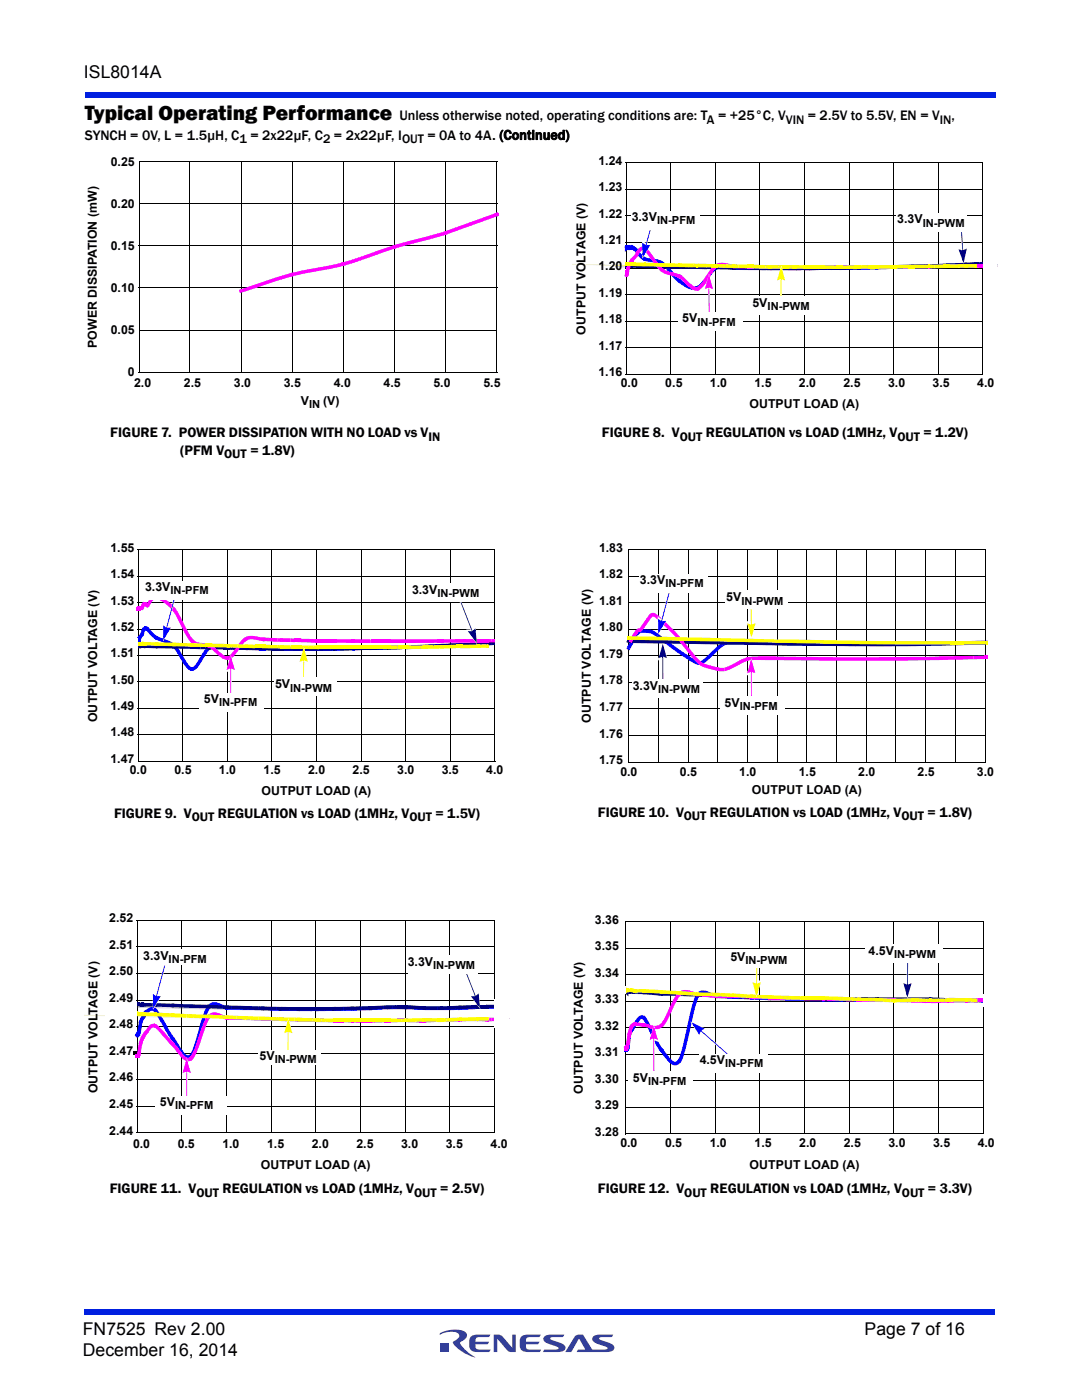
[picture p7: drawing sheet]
<svg xmlns="http://www.w3.org/2000/svg" width="216mm" height="279mm" viewBox="0 0 216 279" stroke-linecap="round" stroke-linejoin="round" font-family="sans-serif">
<defs><g id="words">
<text font-size="4.2" x="16.9" y="24">Typical Operating Performance</text>
<g font-size="3.5">
<text x="16.7" y="15.6">ISL8014A</text>
<text x="16.5" y="266.5">FN7525 Rev 2.00</text>
<text x="172.5" y="266.5">Page 7 of 16</text>
<text x="16.5" y="270.7">December 16, 2014</text>
</g>
<g font-size="2.8">
<text x="79.7" y="24">Unless otherwise noted, operating conditions are: T</text>
<text x="16.9" y="27.9">SYNCH = 0V, L = 1.5µH, C</text>
<text x="50" y="27.9">= 2x22µF, C</text>
<text x="66.6" y="27.9">= 2x22µF, I</text>
<text x="85.3" y="27.9">= 0A to 4A. (Continued)</text>
<text x="22" y="87.2">FIGURE 7. POWER DISSIPATION WITH NO LOAD vs V</text>
<text x="120.1" y="87.2">FIGURE 8. V</text>
<text x="36" y="90.7">(PFM V</text>
<text x="50" y="90.7">= 1.8V)</text>
<text x="22.8" y="163.2">FIGURE 9. V</text>
<text x="43.5" y="163.2">REGULATION vs LOAD (1MHz, V</text>
<text x="86.9" y="163.2">= 1.5V)</text>
<text x="119.3" y="163">FIGURE 10. V</text>
<text x="21.9" y="238.2">FIGURE 11. V</text>
<text x="44.4" y="238.2">REGULATION vs LOAD (1MHz, V</text>
<text x="87.8" y="238.2">= 2.5V)</text>
<text x="119.3" y="238.2">FIGURE 12. V</text>
<text x="141.7" y="238.2">REGULATION vs LOAD (1MHz, V</text>
<text x="185.2" y="238.2">= 3.3V)</text>
</g>
<g font-size="2.5">
<text x="47.8" y="28.6">1</text>
<text x="64.5" y="28.6">2</text>
<text x="80.2" y="28.6">OUT</text>
<text x="141.1" y="24.7">A = +25°C, VVIN = 2.5V to 5.5V, EN = VIN,</text>
<text x="22.1" y="33.1">0.25</text>
<text x="119.4" y="32.9">1.24</text>
<text x="22.1" y="41.5">0.20</text>
<text x="119.4" y="38.2">1.23</text>
<text x="119.4" y="43.4">1.22</text>
<text x="126" y="44.2">3.3V</text>
<text x="179" y="44.6">3.3V</text>
<text x="22.1" y="49.9">0.15</text>
<text x="119.4" y="54">1.20</text>
<text x="119.4" y="48.7">1.21</text>
<text x="22.1" y="58.3">0.10</text>
<text x="119.4" y="59.2">1.19</text>
<text x="119.4" y="64.5">1.18</text>
<text x="136.1" y="64.3">5V</text>
<text x="150.1" y="61.3">5V</text>
<text x="19.3" y="69.4" transform="rotate(-90 19.3 69.4)">POWER DISSIPATION (mW)</text>
<text x="22.1" y="66.7">0.05</text>
<text x="116.8" y="66.8" transform="rotate(-90 116.8 66.8)">OUTPUT VOLTAGE (V)</text>
<text x="119.4" y="69.8">1.17</text>
<text x="25.5" y="75.1">0</text>
<text x="26.8" y="77.3">2.0</text>
<text x="36.7" y="77.3">2.5</text>
<text x="46.7" y="77.3">3.0</text>
<text x="56.6" y="77.3">3.5</text>
<text x="66.6" y="77.3">4.0</text>
<text x="76.5" y="77.3">4.5</text>
<text x="86.5" y="77.3">5.0</text>
<text x="96.5" y="77.3">5.5</text>
<text x="119.4" y="75.1">1.16</text>
<text x="123.9" y="77.3">0.0</text>
<text x="132.8" y="77.3">0.5</text>
<text x="141.6" y="77.3">1.0</text>
<text x="150.5" y="77.3">1.5</text>
<text x="159.4" y="77.3">2.0</text>
<text x="168.3" y="77.3">2.5</text>
<text x="177.2" y="77.3">3.0</text>
<text x="186.1" y="77.3">3.5</text>
<text x="195" y="77.3">4.0</text>
<text x="60" y="80.8">V</text>
<text x="149.6" y="81.4">OUTPUT LOAD (A)</text>
<text x="85.5" y="87.9">IN</text>
<text x="135.6" y="87.9">OUT REGULATION vs LOAD (1MHz, VOUT = 1.2V)</text>
<text x="44.7" y="91.5">OUT</text>
<text x="22" y="110.1">1.55</text>
<text x="119.5" y="110.1">1.83</text>
<text x="22" y="115.4">1.54</text>
<text x="29" y="117.9">3.3V</text>
<text x="82.2" y="118.6">3.3V</text>
<text x="119.5" y="115.4">1.82</text>
<text x="127.7" y="116.6">3.3V</text>
<text x="22" y="125.9">1.52</text>
<text x="22" y="120.7">1.53</text>
<text x="119.5" y="126">1.80</text>
<text x="119.5" y="120.7">1.81</text>
<text x="144.9" y="120">5V</text>
<text x="22" y="131.2">1.51</text>
<text x="119.5" y="131.3">1.79</text>
<text x="22" y="136.5">1.50</text>
<text x="54.9" y="137.4">5V</text>
<text x="119.5" y="136.6">1.78</text>
<text x="126.3" y="137.6">3.3V</text>
<text x="22" y="141.7">1.49</text>
<text x="40.7" y="140.4">5V</text>
<text x="119.5" y="141.9">1.77</text>
<text x="144.6" y="141">5V</text>
<text x="19.4" y="144.1" transform="rotate(-90 19.4 144.1)">OUTPUT VOLTAGE (V)</text>
<text x="22" y="147">1.48</text>
<text x="117.9" y="144.2" transform="rotate(-90 117.9 144.2)">OUTPUT VOLTAGE (V)</text>
<text x="119.5" y="147.2">1.76</text>
<text x="22" y="152.3">1.47</text>
<text x="25.9" y="154.5">0.0</text>
<text x="34.8" y="154.5">0.5</text>
<text x="43.7" y="154.5">1.0</text>
<text x="52.6" y="154.5">1.5</text>
<text x="61.5" y="154.5">2.0</text>
<text x="70.4" y="154.5">2.5</text>
<text x="79.2" y="154.5">3.0</text>
<text x="88.1" y="154.5">3.5</text>
<text x="97" y="154.5">4.0</text>
<text x="119.5" y="152.5">1.75</text>
<text x="123.8" y="154.8">0.0</text>
<text x="135.7" y="154.8">0.5</text>
<text x="147.5" y="154.8">1.0</text>
<text x="159.4" y="154.8">1.5</text>
<text x="171.2" y="154.8">2.0</text>
<text x="183.1" y="154.8">2.5</text>
<text x="194.9" y="154.8">3.0</text>
<text x="52.2" y="158.6">OUTPUT LOAD (A)</text>
<text x="150.1" y="158.4">OUTPUT LOAD (A)</text>
<text x="38.2" y="163.9">OUT</text>
<text x="81.7" y="163.9">OUT</text>
<text x="136.4" y="163.7">OUT REGULATION vs LOAD (1MHz, VOUT = 1.8V)</text>
<text x="21.8" y="184.1">2.52</text>
<text x="118.7" y="184.3">3.36</text>
<text x="21.8" y="189.4">2.51</text>
<text x="28.6" y="191.6">3.3V</text>
<text x="118.7" y="189.6">3.35</text>
<text x="145.7" y="191.7">5V</text>
<text x="173.3" y="190.5">4.5V</text>
<text x="21.8" y="194.7">2.50</text>
<text x="81.4" y="192.8">3.3V</text>
<text x="118.7" y="194.9">3.34</text>
<text x="21.8" y="200">2.49</text>
<text x="118.7" y="200.2">3.33</text>
<text x="21.8" y="205.3">2.48</text>
<text x="118.7" y="205.5">3.32</text>
<text x="21.8" y="215.8">2.46</text>
<text x="21.8" y="210.5">2.47</text>
<text x="51.8" y="211.5">5V</text>
<text x="118.7" y="210.8">3.31</text>
<text x="126.3" y="215.9">5V</text>
<text x="139.6" y="212.3">4.5V</text>
<text x="19.5" y="218.2" transform="rotate(-90 19.5 218.2)">OUTPUT VOLTAGE (V)</text>
<text x="21.8" y="221.1">2.45</text>
<text x="31.9" y="220.8">5V</text>
<text x="116.3" y="218.3" transform="rotate(-90 116.3 218.3)">OUTPUT VOLTAGE (V)</text>
<text x="118.7" y="221.4">3.29</text>
<text x="118.7" y="216.1">3.30</text>
<text x="21.8" y="226.4">2.44</text>
<text x="118.7" y="226.7">3.28</text>
<text x="26.5" y="229.1">0.0</text>
<text x="35.5" y="229.1">0.5</text>
<text x="44.4" y="229.1">1.0</text>
<text x="52" y="233.3">OUTPUT LOAD (A)</text>
<text x="53.3" y="229.1">1.5</text>
<text x="62.2" y="229.1">2.0</text>
<text x="71.1" y="229.1">2.5</text>
<text x="80" y="229.1">3.0</text>
<text x="89" y="229.1">3.5</text>
<text x="97.9" y="229.1">4.0</text>
<text x="123.8" y="228.9">0.0</text>
<text x="132.7" y="228.9">0.5</text>
<text x="141.6" y="228.9">1.0</text>
<text x="149.6" y="233.3">OUTPUT LOAD (A)</text>
<text x="150.5" y="228.9">1.5</text>
<text x="159.5" y="228.9">2.0</text>
<text x="168.4" y="228.9">2.5</text>
<text x="177.3" y="228.9">3.0</text>
<text x="186.2" y="228.9">3.5</text>
<text x="195.1" y="228.9">4.0</text>
<text x="39.2" y="238.9">OUT</text>
<text x="82.6" y="238.9">OUT</text>
<text x="136.5" y="238.9">OUT</text>
<text x="180" y="238.9">OUT</text>
</g>
<g font-size="2.2">
<text x="131.1" y="44.8">IN-PFM</text>
<text x="184.1" y="45.2">IN-PWM</text>
<text x="139.1" y="65">IN-PFM</text>
<text x="153.2" y="61.9">IN-PWM</text>
<text x="61.7" y="81.4">IN (V)</text>
<text x="34" y="118.5">IN-PFM</text>
<text x="87.3" y="119.2">IN-PWM</text>
<text x="132.8" y="117.2">IN-PFM</text>
<text x="147.9" y="120.7">IN-PWM</text>
<text x="43.7" y="141">IN-PFM</text>
<text x="57.9" y="138">IN-PWM</text>
<text x="131.3" y="138.2">IN-PWM</text>
<text x="147.6" y="141.6">IN-PFM</text>
<text x="178.4" y="191.1">IN-PWM</text>
<text x="33.7" y="192.2">IN-PFM</text>
<text x="86.4" y="193.4">IN-PWM</text>
<text x="148.7" y="192.3">IN-PWM</text>
<text x="54.8" y="212.1">IN-PWM</text>
<text x="144.7" y="212.9">IN-PFM</text>
<text x="34.9" y="221.4">IN-PFM</text>
<text x="129.3" y="216.5">IN-PFM</text>
</g>
</g></defs>
<g fill="#333f99">
<path d="M98.5 266.3h.7a1.2 1.2 0 0 1 1.1 .5l1.9 2.2v-2.7h.7v3.5h-.7a1.04 1.04 0 0 1-1-.4l-2-2.2v2.6h-.7z"/>
<path d="M93.9 266.8l.8-.4 3.2-.1-.3 .5-2.3 .1a.7 .7 0 0 0-.4 .9h2.7l-.4 .5h-2.3v.4l.2 .5 .2 .1h2.6l-.3 .5h-2.3a1.36 1.36 0 0 1-1.7-1.2l.1-1.5z"/>
<path d="M104 266.8l.8-.4 3.1-.1-.3 .5-2.3 .1a.7 .7 0 0 0-.3 .9h2.7l-.4 .5h-2.3v.4l.1 .5 .3 .1h2.6l-.3 .5h-2.3a1.36 1.36 0 0 1-1.7-1.2l.1-1.5z"/>
<path d="M108.6 266.7l.8-.3 3.2-.1-.3 .5-2.5 .2v.3l.6 .2a3.4 3.4 0 0 1 2.4 1.3 .85 .85 0 0 1-1 1h-3.5l.4-.5h2.1l.6-.1v-.3l-.6-.2a3.4 3.4 0 0 1-2.4-1.3l.1-.5z"/>
<path d="M114.8 266.6a1.8 1.8 0 0 1 1.5-.3l1.9 3h2.3l.7-.1v-.3l-.6-.2a3.4 3.4 0 0 1-2.4-1.3 .85 .85 0 0 1 1-1l3.2-.1-.3 .5-2.5 .2v.3l.6 .2a3.4 3.4 0 0 1 2.4 1.3 .85 .85 0 0 1-1 1h-6.5l.3-.4 1.4-.1-1.2-2.1-1.6 2.6h-1.2z"/>
<path d="M88 268h1.6v1.7h-1.6z"/>
<path d="M87.8 266.1a5.6 5.6 0 0 1 5.1-.2 1.19 1.19 0 0 1-.8 1.8l-.3 .3a6.8 6.8 0 0 0 3 2.9 7.1 7.1 0 0 1-4.4-3l.5-.4a.81 .81 0 0 0 .7-.8 .81 .81 0 0 0-.6-.8 5.3 5.3 0 0 0-3.3 .4z"/>
</g>
<g fill="#001fe0">
<path d="M16.9 261.3h181.7v1h-181.7z"/>
<path d="M16.9 18.4h181.7v1h-181.7z"/>
</g>
<path d="M27.7 32.1l.1 .2zM37.8 32.1l.2 .1zM48 32.1l.2 .1zM58.2 32.1l.2 .1zM68.4 32.1l.2 .1zM78.6 32.1l.2 .1zM88.8 32.1l.2 .1zM27.7 57.3l.1 .2zM27.7 48.9l.1 .2zM27.7 40.5l.1 .2zM27.7 74.3l.1 .2z" fill="#000"/>
<path d="M27.8 32.2h71.4M37.9 32.2v42.3M48.1 32.2v42.3M58.3 32.2v42.3M68.5 32.2v42.3M78.7 32.2v42.3M88.9 32.2v42.3M99.2 32.2v42.2M27.8 57.4h71.4M27.8 49h71.4M27.8 40.6h71.4M27.8 74.4h71.4" fill="none" stroke="#000" stroke-width=".2"/>
<g fill="#f0f">
<path d="M47.7 57.8l.3-.1 .2 .7-.3 .1z"/>
<path d="M48 57.7l10.2-3.2 .2 .6-10.2 3.3z"/>
<path d="M58.2 54.5l.2 .6z"/>
<path d="M58.2 54.5l.3-.1 .2 .7h-.3z"/>
<path d="M57.9 54.5h.3l.2 .6-.4 .1z"/>
<path d="M58.2 54.5l10.2-2.1 .2 .6-10.2 2.1z"/>
<path d="M68.4 52.4l.2 .6z"/>
<path d="M68.4 52.4l.3-.1 .2 .7h-.3z"/>
<path d="M68.1 52.5l.3-.1 .2 .6-.3 .1z"/>
<path d="M68.4 52.4l10.2-3.5 .2 .7-10.2 3.4z"/>
<path d="M78.6 48.9l.2 .7z"/>
<path d="M78.6 48.9l.3-.1 .2 .7-.3 .1z"/>
<path d="M78.3 49l.3-.1 .2 .7-.3 .1z"/>
<path d="M78.6 48.9l10.2-2.7 .2 .6-10.2 2.8z"/>
<path d="M88.8 46.2l.2 .6z"/>
<path d="M88.8 46.2l.3-.1 .2 .6-.3 .1z"/>
<path d="M88.5 46.3l.3-.1 .2 .6-.3 .1z"/>
<path d="M88.8 46.2l10.2-3.7 .3 .6-10.3 3.7z"/>
<path d="M99 42.5l.3 .6z"/>
<path d="M99 42.5l.4-.1 .2 .6-.3 .1z"/>
<path d="M98.8 42.5h.7v.3h-.7z"/>
<path d="M98.8 42.8h.7z"/>
<path d="M98.8 42.8h.7v.3h-.7z"/>
</g>
<path d="M27.7 65.9l.1 .2z" fill="#000"/>
<g fill="none" stroke="#000" stroke-width=".2">
<path d="M27.8 32.2v42.2M124.9 37.8h71.3M124.9 32.5h71.3M125 32.4v42.4M133.8 32.4v42.4M142.7 32.4v42.4M151.6 32.4v42.4M160.5 32.4v42.4M169.4 32.4v42.4M178.3 32.4v42.3M187.2 32.4v42.3M196.1 32.4v42.4"/>
<path d="M124.9 58.9h71.3M124.9 53.6h71.3M124.9 48.3h71.3M124.9 43.1h71.3M27.8 66h71.4M124.9 69.4h71.3M124.9 64.1h71.3M124.9 74.7h71.3"/>
</g>
<g fill="#00f">
<path d="M124.7 49h.7v.8h-.7z"/>
<path d="M125 49.1h.4v.7h-.4z"/>
<path d="M124.8 49.2l.6 .2h-.7h.7v.2l-.7 .7v-.9l.7 .1-.1 .2z"/>
<path d="M124.7 49.1h.7v.3h-.7z"/>
<path d="M124.6 49.4l.2-.2 .5 .5-.2 .2z"/>
<path d="M124.8 49.1l.5 .5 .5-.5-.5 .6z"/>
<path d="M124.9 49.1l.2-.2 .5 .5-.3 .2z"/>
<path d="M124.9 49.1l.4 .5z"/>
<path d="M124.6 49.2l.3-.2 .4 .7-.4 .1z"/>
<path d="M125 49l.3-.1 .3 .6-.3 .2z"/>
<path d="M124.9 49l.4 .7z"/>
<path d="M124.8 49h.7v.7h-.7z"/>
<path d="M125.1 49h.4v.7h-.4z"/>
<path d="M124.9 49.1l.5 .5-.2 .2-.5-.4z"/>
<path d="M124.9 49.1l.3-.1 .2 .6-.3-.6 .4 .6z"/>
<path d="M125.2 49h.5v.7h-.5z"/>
<path d="M125 49h.3v.7h-.3z"/>
<path d="M125.3 49l.4 .1-.5 .5 .4-.5 .2 .1-.3 .6 .3-.6-.2 .7-.4-.3 .4-.5-.3 .6z"/>
<path d="M125.6 49.2h.4v.7h-.4z"/>
<path d="M125.3 49.3l.3-.1 .2 .6-.3 .2z"/>
<path d="M125.6 49.2l-.1 .1 .5-.3 .1 .6-.1 .1 .2-.2-.2 .3h-.2z"/>
<path d="M126 49l.1 .6z"/>
<path d="M126 49l.3-.1 .2 .7h-.4z"/>
<path d="M125.9 48.8l.3 .2-.3 .6-.3-.1z"/>
<path d="M126.2 49l.4 .3-.4 .5-.3-.2z"/>
<path d="M126.6 49.3l-.4 .5z"/>
<path d="M126.6 49.3l.3 .2-.5 .5-.2-.2z"/>
<path d="M126.2 49.1l.3 .1-.2 .7-.3-.1z"/>
<path d="M126.5 49.2l.2 .1-.3 .6-.2-.1 .1 .1 .4-.6-.4 .6z"/>
<path d="M126.7 49.3l.2 .1-.4 .6-.1-.1z"/>
<path d="M127 49.5l.3 .2-.5 .5-.3-.2z"/>
<path d="M126.9 49.4l.1 .1-.5 .5-.1-.1z"/>
<path d="M126.3 49.7l.5-.4 .2 .2-.5 .5z"/>
<path d="M126.5 50l.5-.5 1.1 1.4 .6 .4-.3 .6-.8-.5z"/>
<path d="M128.7 51.3l-.3 .6z"/>
<path d="M128.7 51.3l.3 .2-.3 .6-.3-.2z"/>
<path d="M128.4 51.2l.3 .1-.3 .6-.3-.1z"/>
<path d="M128.7 51.3l2.7 .5 .9 .4-.4 .6-1-.4-2.2-.3-.3-.2z"/>
<path d="M132.3 52.2l-.4 .6z"/>
<path d="M132.3 52.2l.2 .2-.3 .6-.3-.2z"/>
<path d="M132 52l.3 .2-.4 .6-.3-.2z"/>
<path d="M132.3 52.2l1 .9 2.5 2.8-.4 .5-1.1-1-1.5-1.8-.9-.8z"/>
<path d="M135.8 55.9l-.4 .5z"/>
<path d="M135.8 55.9l.3 .1-.4 .6-.3-.2z"/>
<path d="M135.6 55.7l.2 .2-.4 .5-.2-.2z"/>
<path d="M135.8 55.9l1.2 .8 1 .4h1.1l.2 .6-1.1 .1-1.3-.4-1.5-1z"/>
<path d="M139.1 57.1l.2 .6z"/>
<path d="M139.1 57.1l.3-.1 .2 .6-.3 .1z"/>
<path d="M138.8 57.2l.3-.1 .2 .6-.3 .1z"/>
<path d="M142 53.7l.7-.6 .4 .6-.8 .7-2.1 2.7-.9 .6-.2-.6 .8-.6z"/>
<path d="M142.7 53.1l.4 .6z"/>
<path d="M142.7 53.1l.3-.1 .4 .5-.3 .2z"/>
<path d="M142.5 53.2l.3-.1 .2 .7-.3 .1z"/>
<path d="M142.8 53.1l1.2-.3 2.5 .3v.7l-2.3-.3-.7 .1-.5 .2z"/>
<path d="M146.5 53.1v.7z"/>
<path d="M146.5 53.1h.3v.7h-.3z"/>
<path d="M146.2 53.1h.3v.7h-.4z"/>
<path d="M146.5 53.1h.9l-.1 .7v-.7h1l-.1 .7h-1.7z"/>
<path d="M148.3 53.1h.8v.7h-.9z"/>
<path d="M149.1 53.1h1.2v.7h-1.2z"/>
<path d="M149.7 53.1h.3v.7h-.3z"/>
<path d="M122.7 53.2l30 .7-2.7-.1v-.7l2.7 .1v.7z"/>
<path d="M153.6 53.2h.4v.7h-.4z"/>
<path d="M152.7 53.2h.9v.7h-.9z"/>
<path d="M153.3 53.2h.3v.7h-.3z"/>
<path d="M153.6 53.2h5.3v.7v-.7h2.7v.7v-.7h1.8v.7h-.9v-.7v.7h-2.7v-.7l.1 .7h-6.3z"/>
<path d="M163.4 53.2h1.2v.7h-1.2z"/>
<path d="M163.9 53.2h.4v.7h-.4z"/>
<path d="M164.3 53.2h1.8v.7h-1.8z"/>
<path d="M167.8 53.1h.4v.7h-.4z"/>
<path d="M166.1 53.2l1.7-.1v.7l-1.7 .1z"/>
<path d="M167.5 53.1h.3v.7h-.3z"/>
<path d="M167.8 53.1h1.8v.7h-1.8z"/>
<path d="M171.4 53.1h.3v.7h-.3z"/>
<path d="M169.6 53.1h1.8v.7h-1.8z"/>
<path d="M171 53.1h.4v.7h-.4z"/>
<path d="M171.4 53.1h2.7v.7h-2.7z"/>
<path d="M174.9 53.1h.4v.7h-.3z"/>
<path d="M174.1 53.1h.8l.1 .7h-.9z"/>
<path d="M174.6 53.1h.3l.1 .7h-.4z"/>
<path d="M174.9 53.1l1.8-.1v.7v-.7h.9v.7l-2.6 .1z"/>
<path d="M178.5 52.9h.3v.7h-.3z"/>
<path d="M177.6 53l.9-.1v.7l-.9 .1z"/>
<path d="M178.1 52.9h.4v.7h-.3z"/>
<path d="M178.5 52.9h2.7v.7h-2.7z"/>
<path d="M182.1 52.9h.3l.1 .7h-.4z"/>
<path d="M181.2 52.9h.9v.7h-.9z"/>
<path d="M181.7 52.9h.4v.7h-.3z"/>
<path d="M182.1 52.9l2.6-.1v.7v-.7l2.7-.1v.7v-.7l.9-.1v.7l-2.7 .1v-.7v.7l-2.6 .1v-.7v.7l-.9 .1z"/>
<path d="M189.2 52.6h.4v.7h-.3z"/>
<path d="M188.3 52.6h.9l.1 .7h-1z"/>
<path d="M188.9 52.6h.3l.1 .7h-.4z"/>
<path d="M189.2 52.6l3.5-.1 .1 .7-3.5 .1z"/>
<path d="M192.7 52.5l.1 .7z"/>
<path d="M192.7 52.5h.4v.7h-.3z"/>
<path d="M192.4 52.5h.3l.1 .7h-.4z"/>
<path d="M192.7 52.5l1.9-.1v.7l-1.8 .1z"/>
<path d="M194.6 52.4v.7z"/>
<path d="M194.6 52.4h.3v.7h-.3z"/>
<path d="M194.2 52.5l.4-.1v.7h-.3z"/>
<path d="M194.6 52.4h.4v.7h-.4z"/>
<path d="M195 52.4h.5v.7h-.5z"/>
<path d="M196.3 52.4l.3-.1 .1 .7-.4 .1z"/>
<path d="M195.4 52.4h.9v.7h-.8z"/>
</g>
<g fill="#000080">
<path d="M124.7 52.7h.7v.8h-.7z"/>
<path d="M125 52.8h.4v.7h-.4z"/>
<path d="M124.7 52.8h.7v.7h-.7z"/>
<path d="M124.7 52.7h.7v.4h-.7z"/>
<path d="M124.7 52.7h.7v.7h-.7z"/>
<path d="M124.8 52.7h.7v.7h-.7z"/>
<path d="M125.1 52.7h.4v.7h-.4z"/>
<path d="M124.8 52.7h.4v.7h-.4z"/>
<path d="M125.2 52.7h.2l.1 .7-.2-.7h.2l.1 .7h-.4z"/>
<path d="M125.5 52.7h.5v.7h-.5z"/>
<path d="M125.4 52.7h.3v.7h-.4z"/>
<path d="M126.1 52.7h.3v.7h-.4z"/>
<path d="M125.7 52.7h.4l-.1 .7h-.3z"/>
<path d="M125.7 52.7h.4v.7h-.4z"/>
<path d="M126.1 52.7h.4l.4 .4-.4-.4 2 .1v.7l-2-.1-.3-.3 .3 .3h-.4z"/>
<path d="M128.5 52.8v.7z"/>
<path d="M128.5 52.8h.4v.7h-.4z"/>
<path d="M128.2 52.8h.3v.7h-.3z"/>
<path d="M128.5 52.8l3.6 .1v.7l-3.6-.1z"/>
<path d="M132.1 52.9v.7z"/>
<path d="M132.1 52.9h.3v.7h-.3z"/>
<path d="M131.7 52.9h.4v.7h-.4z"/>
<path d="M132.1 52.9h1.8v.7h-1.8z"/>
<path d="M135.6 52.9h.4v.7h-.4z"/>
<path d="M133.9 52.9h1.7v.7h-1.7z"/>
<path d="M135.3 52.9h.4l-.1 .7h-.3z"/>
<path d="M135.7 52.9h1.8l-.1 .7h-1.8z"/>
<path d="M137.5 52.9l.8 .1v.7l-.9-.1z"/>
<path d="M138.3 53h1.3v.7h-1.3z"/>
<path d="M138.9 53h.3v.7h-.3z"/>
<path d="M139.2 53h1.8v.7h-1.8z"/>
<path d="M141 53h2.2v.7h-2.2z"/>
<path d="M142.5 53h.4l-.1 .7h-.3z"/>
<path d="M142.9 53l1.8 .1-.1 .7-1.8-.1z"/>
<path d="M146.4 53.1h.3v.7h-.3z"/>
<path d="M144.6 53.1h1.8v.7h-1.8z"/>
<path d="M146.1 53.1h.3v.7h-.3z"/>
<path d="M146.4 53.1h2.7l-.1 .7h-2.6z"/>
<path d="M150 53.1h.3v.7h-.4z"/>
<path d="M149.1 53.1h.9l-.1 .7h-.9z"/>
<path d="M149.6 53.1h.3v.7h-.3z"/>
<path d="M149.9 53.1l2.8 .1v.7l-2.8-.1z"/>
<path d="M153.6 53.2h.3v.7h-.3z"/>
<path d="M152.7 53.2h.9v.7h-.9z"/>
<path d="M153.2 53.2h4.2v.7h-4.2z"/>
<path d="M156.7 53.2h.4v.7h-.4z"/>
<path d="M157.1 53.2h2.7v.7h-2.7z"/>
<path d="M159.8 53.2h1.2v.7h-1.2z"/>
<path d="M160.3 53.2h.4v.7h-.4z"/>
<path d="M160.7 53.2h.9v.7v-.7h1.7l.1 .7h-2.7z"/>
<path d="M164.2 53.2h.3l.1 .7h-.4z"/>
<path d="M163.3 53.2h.9v.7h-.8z"/>
<path d="M163.9 53.2h.3v.7h-.3z"/>
<path d="M164.2 53.2h.9v.7h-.9z"/>
<path d="M165.1 53.2h.9v.7h-.9z"/>
<path d="M166 53.2h2.1v.7h-2.1z"/>
<path d="M167.4 53.2h.4v.7h-.3z"/>
<path d="M167.8 53.2l2.7-.1v.7l-2.7 .1z"/>
<path d="M171.3 53.1h.4v.7h-.3z"/>
<path d="M170.5 53.1h.8l.1 .7h-.9z"/>
<path d="M171 53.1h.3l.1 .7h-.4z"/>
<path d="M171.3 53.1l1.8-.1v.7l25.9-.7-27.6 .8z"/>
<path d="M174.9 53h.3l.1 .7h-.4z"/>
<path d="M173.1 53h1.8v.7h-1.8z"/>
<path d="M174.6 53h.3v.7h-.3z"/>
<path d="M174.9 53h.9v.7v-.7l.9-.1v.7l-1.8 .1z"/>
<path d="M176.7 52.9h.8l.1 .7h-.9z"/>
<path d="M178.4 52.9h.4v.7h-.3z"/>
<path d="M177.5 52.9h.9l.1 .7h-.9z"/>
<path d="M178.1 52.9h.3l.1 .7h-.4z"/>
<path d="M178.4 52.9l2.8-.1v.7l17.8-.7-20.5 .8z"/>
<path d="M182.1 52.8h.3v.7h-.3z"/>
<path d="M181.2 52.8h.9v.7h-.9z"/>
<path d="M181.7 52.8h.4v.7h-.3z"/>
<path d="M182.1 52.8h1.7v.7h-1.7z"/>
<path d="M183.8 52.8h.9v.7h-.9z"/>
<path d="M185.6 52.7h.3v.7h-.3z"/>
<path d="M184.7 52.8l.9-.1v.7l-.9 .1z"/>
<path d="M185.2 52.7h.4v.7h-.3z"/>
<path d="M185.6 52.7l2.7-.1v.7l10.7-.7-13.4 .8z"/>
<path d="M189.2 52.6h.3v.7h-.3z"/>
<path d="M188.3 52.6h.9v.7h-.9z"/>
<path d="M188.8 52.6h.4v.7h-.3z"/>
<path d="M189.2 52.6l3.5-.2v.7l-3.5 .2z"/>
<path d="M192.7 52.4v.7z"/>
<path d="M192.7 52.4h.3l.1 .7h-.4z"/>
<path d="M192.4 52.5l.3-.1v.7h-.3z"/>
<path d="M192.7 52.4l1.8-.1 .1 .7-1.9 .1z"/>
<path d="M194.5 52.3l.1 .7z"/>
<path d="M194.5 52.3h.4v.7h-.3z"/>
<path d="M194.2 52.4l.3-.1 .1 .7-.4 .1z"/>
<path d="M194.5 52.3h.9v.7l3.6-.7-4.4 .7z"/>
<path d="M196.3 52.3l.3-.1v.7l-.3 .1z"/>
<path d="M195.4 52.3h.9v.7h-.9z"/>
</g>
<g fill="#f0f">
<path d="M124.7 54.8l.6 .1v.4l-.7-.1z"/>
<path d="M124.7 54.7l.7 .1-.1 .1-.6-.1z"/>
<path d="M124.7 54.6l.7 .2 .1-.2-.1 .3z"/>
<path d="M124.9 54.2l.6 .2-.1 .4-.6-.3z"/>
<path d="M124.8 54.5l.6 .3z"/>
<path d="M124.7 54.6l.7 .1v.3l-.7-.1z"/>
<path d="M124.8 54.1l.7 .1v.3l-.7-.1z"/>
<path d="M124.8 54.4l.7 .1-.1 .2-.7-.1z"/>
<path d="M124.8 54.4l.6 .2-.1 .3-.6-.2z"/>
<path d="M124.9 53.9l.7 .2-.1 .3-.7-.1z"/>
<path d="M124.8 54.3l.7 .1-.1 .2-.6-.2z"/>
<path d="M124.8 54h.7v.3h-.7z"/>
<path d="M125 53.4l.7 .2-.2 .8v-.1h-.7h.7h-.7z"/>
<path d="M125 53.4l.7 .2z"/>
<path d="M125.1 53.1l.7 .2-.1 .3-.7-.2z"/>
<path d="M125 53.4l.7 .2-.1 .3-.7-.2z"/>
<path d="M125.4 52.5l.6 .2-.3 .9-.7-.2z"/>
<path d="M125.4 52.5l.6 .2z"/>
<path d="M125.5 52.1l.7 .3-.2 .3-.6-.2z"/>
<path d="M125.4 52.5l.6 .2-.1 .3-.6-.2z"/>
<path d="M125.6 52.1l-.1 .1 .6 .3-.1 .2-.6-.2z"/>
<path d="M125.6 52l.6 .4-.1 .2-.6-.4z"/>
<path d="M126 51.5l.5 .4-.2 .3-.5-.4z"/>
<path d="M125.8 51.8l.5 .4-.1 .2-.6-.4z"/>
<path d="M125.7 52h.7v.3h-.7z"/>
<path d="M127.4 49.6a1.12 1.12 0 0 1 1.3-.3l-.3 .6-.5 .1-.7 1.3-.6 .5 .2-.3-.5 .7 .1-.3-.7 .1z"/>
<path d="M128.7 49.3l-.3 .6z"/>
<path d="M128.7 49.3l.3 .1-.3 .7-.3-.2z"/>
<path d="M128.4 49.1l.3 .2-.3 .6-.3-.1z"/>
<path d="M128.7 49.3l.9 .8 2 2.7 .7 .8-.5 .5-.8-.9-2.2-2.9-.4-.4z"/>
<path d="M132.3 53.6l-.5 .5z"/>
<path d="M132.3 53.6l.3 .2-.5 .6-.3-.3z"/>
<path d="M132 53.4l.3 .2-.4 .5-.3-.2z"/>
<path d="M132.3 53.6l.9 .5 2.6 .8-.3 .6-2.6-.8-1-.6z"/>
<path d="M135.8 54.9l-.3 .6z"/>
<path d="M135.8 54.9l.3 .1-.3 .6-.3-.1z"/>
<path d="M135.5 54.7l.3 .2-.3 .6-.3-.2z"/>
<path d="M135.8 54.9l.7 .4 1.6 1.6 .6 .4h.5l.1 .7-.9-.1-1-.7-1.9-1.7z"/>
<path d="M139.2 57.3l.1 .7z"/>
<path d="M139.2 57.3l.3-.1 .1 .7-.3 .1z"/>
<path d="M138.8 57.4l.3-.1 .2 .6-.3 .2z"/>
<path d="M142 53.5l.7-.7 .4 .6-.8 .8-1.7 2.7-.7 .7-.6 .3-.2-.6 .5-.3 .5-.6z"/>
<path d="M142.7 52.8l.4 .6z"/>
<path d="M142.7 52.8l.2-.2 .5 .5-.3 .3z"/>
<path d="M142.4 53l.3-.2 .4 .6-.3 .2z"/>
<path d="M142.7 52.8l.7-.3 .7-.1 2.4 .4v.7l-2.1-.4-.8 .1 .1-.1-.6 .3z"/>
<path d="M146.5 52.8v.7z"/>
<path d="M146.5 52.8h.3v.7h-.3z"/>
<path d="M146.2 52.8h.3v.7h-.4z"/>
<path d="M146.5 52.8l2.6 .1v.7l-2.6-.1z"/>
<path d="M149.1 52.9h1.2v.7h-1.2z"/>
<path d="M149.7 52.9h.3v.7h-.3z"/>
<path d="M150 52.9h2.7v.7h-2.7z"/>
<path d="M152.7 52.9h1.3v.7h-1.3z"/>
<path d="M153.3 52.9h.3v.7h-.3z"/>
<path d="M153.6 52.9l6.3 .1-.1 .7v-.7h.9v.7l-2.7-.1 .1-.7-.1 .7h-4.4z"/>
<path d="M160.7 53h3.9v.7h-3.9z"/>
<path d="M163.9 53h7.8v.7h-7.8z"/>
<path d="M171 53h2.2v.7h-2.2z"/>
<path d="M174.9 53h.4v.7h-.4z"/>
<path d="M173.2 53h1.7v.7h-1.7z"/>
<path d="M174.6 53h.3v.7h-.3z"/>
<path d="M174.9 53l2.7-.1v.7l-2.7 .1z"/>
<path d="M177.6 52.9h1.2v.7h-1.2z"/>
<path d="M178.2 52.9h.3v.7h-.3z"/>
<path d="M178.5 52.9h1.8v.7h-1.8z"/>
<path d="M180.3 52.9h2.2v.7h-2.2z"/>
<path d="M181.8 52.9h.3v.7h-.3z"/>
<path d="M182.1 52.9h.9v.7v-.7h.9v.7h-1.8z"/>
<path d="M183.9 52.9h.8v.7h-.8z"/>
<path d="M185.6 52.9h.3v.7h-.3z"/>
<path d="M184.7 52.9h.9v.7h-.9z"/>
<path d="M185.3 52.9h.3v.7h-.3z"/>
<path d="M185.6 52.9h.9v.7v-.7l1.8-.1v.7l-2.7 .1z"/>
<path d="M189.2 52.8h.4v.7h-.3z"/>
<path d="M188.3 52.8h.9l.1 .7h-1z"/>
<path d="M188.9 52.8h.3v.7h-.3z"/>
<path d="M189.2 52.8l3.5-.1 .1 .7-3.6 .1z"/>
<path d="M192.7 52.7l.1 .7z"/>
<path d="M192.7 52.7h.4v.7h-.3z"/>
<path d="M192.4 52.7h.3v.7h-.3z"/>
<path d="M192.7 52.7h1.9v.7h-1.9z"/>
<path d="M194.6 52.7v.7z"/>
<path d="M194.6 52.7h.3v.7h-.3z"/>
<path d="M194.2 52.7h.4v.7h-.3z"/>
<path d="M194.6 52.7h.9v.7h-.9z"/>
<path d="M195.5 52.7h1.2v.7h-1.2z"/>
</g>
<g fill="#fffe00">
<path d="M124.7 52.3h.7v.7h-.7z"/>
<path d="M124.8 52.3h.7v.7h-.7z"/>
<path d="M124.8 52.3h.4v.7h-.4z"/>
<path d="M125.2 52.3l.3 .1-.2 .7v-.7h.2l.1 .6-.2-.6 .2-.1 .1 .7h-.6l.3-.6-.2 .6z"/>
<path d="M125.6 52.3h.4v.7h-.4z"/>
<path d="M125.4 52.3h.3v.7h-.4z"/>
<path d="M126.1 52.4h.3v.7h-.4z"/>
<path d="M125.7 52.3l.4 .1-.1 .7-.3-.1z"/>
<path d="M125.8 52.3l.3 .1-.1 .6h-.4z"/>
<path d="M126.1 52.4h.2l-.1 .7-.2-.1z"/>
<path d="M126.2 52.4h.5v.7h-.5z"/>
<path d="M126.1 52.4h.7v.3h-.7z"/>
<path d="M126.1 52.7h.7l-.4-.3h2.1v.7h-2.1z"/>
<path d="M128.5 52.4v.7z"/>
<path d="M128.5 52.4h.4v.7h-.4z"/>
<path d="M128.2 52.4h.3v.7h-.3z"/>
<path d="M128.5 52.4l3.6 .1v.7l-3.6-.1z"/>
<path d="M132.1 52.5v.7z"/>
<path d="M132.1 52.5h.3v.7h-.3z"/>
<path d="M131.8 52.5h.3v.7h-.4z"/>
<path d="M135.7 52.6h.3v.7h-.4z"/>
<path d="M132.1 52.5l3.6 .1-.1 .7-3.5-.1z"/>
<path d="M135.3 52.6h.3v.7h-.3z"/>
<path d="M114.2 52.6l24.1 .7h-2.7v-.7h2.7v.7z"/>
<path d="M139.2 52.6h.4v.7h-.4z"/>
<path d="M138.3 52.6h.9v.7h-.9z"/>
<path d="M138.9 52.6h.3v.7h-.3z"/>
<path d="M139.2 52.6l2.8 .1v.7l-2.8-.1z"/>
<path d="M142 52.7h1.2v.7h-1.2z"/>
<path d="M142.6 52.7h.3v.7h-.3z"/>
<path d="M142.9 52.7h1.8v.7h-1.8z"/>
<path d="M146.5 52.8h.3v.7h-.3z"/>
<path d="M144.7 52.7l1.8 .1v.7l-1.8-.1z"/>
<path d="M146.1 52.8h.4v.7h-.4z"/>
<path d="M146.5 52.8h.9l-.1 .7h-.8z"/>
<path d="M147.4 52.8h1.7v.7h-1.8z"/>
<path d="M149.1 52.8h1.2v.7h-1.2z"/>
<path d="M149.7 52.8h.3v.7h-.4z"/>
<path d="M122.7 52.9l30 .7-2.7-.1v-.7l.9 .1v.7v-.7h1.8v.7z"/>
<path d="M153.6 52.9h.4v.7h-.4z"/>
<path d="M152.7 52.9h.9v.7h-.9z"/>
<path d="M153.3 52.9h.3v.7h-.3z"/>
<path d="M153.6 52.9h1.8v.7h-1.8z"/>
<path d="M155.4 52.9h.8l.1 .7h-.9z"/>
<path d="M156.2 52.9h1.2v.7h-1.2z"/>
<path d="M156.8 52.9h.3v.7h-.3z"/>
<path d="M157.1 52.9h.9v.7h-.9z"/>
<path d="M158 52.9h.9v.7h-.9z"/>
<path d="M160.7 52.9h.4v.7h-.4z"/>
<path d="M158.9 52.9h1.8v.7h-1.8z"/>
<path d="M160.4 52.9h4.2v.7h-4.2z"/>
<path d="M163.9 52.9h.4v.7h-.4z"/>
<path d="M164.3 52.9l2.7 .1-.1 .7-2.6-.1z"/>
<path d="M166.9 53h1.3v.7h-1.3z"/>
<path d="M167.5 53h.3v.7h-.3z"/>
<path d="M167.8 53h1.8v.7h-1.8z"/>
<path d="M169.6 53l.9-.1v.7l-.9 .1z"/>
<path d="M170.5 52.9h1.2v.7h-1.2z"/>
<path d="M171 52.9h.4v.7h-.4z"/>
<path d="M171.4 52.9h1.8v.7h-1.8z"/>
<path d="M173.2 52.9h2.1v.7h-2.1z"/>
<path d="M174.6 52.9h.3v.7h-.3z"/>
<path d="M174.9 52.9h2.7v.7h-2.7z"/>
<path d="M177.6 52.9h1.2v.7h-1.2z"/>
<path d="M178.1 52.9h.4v.7h-.3z"/>
<path d="M178.5 52.9h2.7v.7h-.9v-.7v.7h-1.8z"/>
<path d="M181.2 52.9h1.2v.7h-1.2z"/>
<path d="M181.8 52.9h.3v.7h-.3z"/>
<path d="M182.1 52.9l.9-.1v.7l-.9 .1z"/>
<path d="M183 52.8h1.7v.7h-1.7z"/>
<path d="M185.6 52.8h.3v.7h-.3z"/>
<path d="M184.7 52.8h.9v.7h-.9z"/>
<path d="M185.3 52.8h.3v.7h-.3z"/>
<path d="M185.6 52.8h.9v.7h-.9z"/>
<path d="M186.5 52.8h1.8v.7h-1.8z"/>
<path d="M188.3 52.8h1.2v.7h-1.2z"/>
<path d="M188.8 52.8h.4v.7h-.4z"/>
<path d="M189.2 52.8l3.5-.1 .1 .7-3.6 .1z"/>
<path d="M192.7 52.7l.1 .7z"/>
<path d="M192.7 52.7h.4v.7h-.3z"/>
<path d="M192.4 52.7h.4l-.1 .7h-.3z"/>
<path d="M192.8 52.7h1.8v.7h-1.9z"/>
<path d="M194.6 52.7v.7z"/>
<path d="M194.6 52.7h.3v.7h-.3z"/>
</g>
<g fill="#fff">
<path d="M155.7 55.9h.4v.5h-.4z"/>
<path d="M155.9 53l1 3.5-.5-.3-.7-2.5 .4-.1-.8 2.6-.3-.1 .8-.3 .1 .3-1 .4z"/>
<path d="M155.8 55.8l.9 .2-.2 .4-.7-.3z"/>
<path d="M155.7 56.4h.4l-.1 3.7h-.3z"/>
</g>
<path d="M155.9 53.6l.7 2.6-.7-.3-.8 .3z" fill="#fff"/>
<g fill="#ff0">
<path d="M155.8 55.5h.1v.4h-.1z"/>
<path d="M155.9 53.1l.8 2.9-.5-.3-.5-1.9 .3-.1-.5 2-.3-.1 .6-.3 .1 .3-.9 .4z"/>
<path d="M155.8 55.3l.7 .2-.2 .4-.5-.3z"/>
</g>
<path d="M155.9 53.8l.5 1.9-.5-.2-.6 .2z" fill="#ff0"/>
<path d="M155.8 55.9v4.4" fill="none" stroke="#ff0" stroke-width=".21"/>
<g fill="#fff">
<path d="M141.3 57.6h.4v.5h-.4z"/>
<path d="M141.5 54.7l1 3.5-.5-.3-.7-2.5 .3-.2-.7 2.7-.3-.1 .8-.4 .1 .4-1 .4z"/>
<path d="M141.4 57.4l.9 .3-.1 .3-.8-.2z"/>
<path d="M141.3 58.1h.4v4.5h-.3z"/>
</g>
<path d="M141.5 55.3l.7 2.6-.7-.3-.8 .3z" fill="#fff"/>
<g fill="#f0f">
<path d="M141.4 57.2h.1v.4h-.1z"/>
<path d="M141.5 54.8l.8 2.9-.5-.3-.5-1.9 .3-.1-.5 2-.3-.1 .6-.3 .1 .4-.8 .3z"/>
<path d="M141.4 57l.7 .2-.2 .4-.5-.2z"/>
</g>
<path d="M141.5 55.5l.5 1.9-.5-.2-.6 .2z" fill="#f0f"/>
<path d="M141.5 57.6v5.2" fill="none" stroke="#f0f" stroke-width=".21"/>
<g fill="#fff">
<path d="M191.9 49.3h.3l.1 .4-.4 .1z"/>
<path d="M191 49.3l.5 .2 .9 2.5-.4 .1 .6-2.7 .4 .1-.8 .4-.2-.3 1.1-.5-.8 3.6z"/>
<path d="M191.4 49.4l.7 .2 .1 .3-.9-.2z"/>
<path d="M191.6 44.7l.3-.1 .3 4.7h-.3z"/>
</g>
<path d="M191.3 49.5l.8 .2 .7-.3-.6 2.6z" fill="#fff"/>
<g fill="#00007e">
<path d="M192 49.8h.2v.4h-.2z"/>
<path d="M191.3 49.8l.4 .2 .7 1.8-.3 .2 .4-2.1 .3 .1-.6 .3-.2-.3 .9-.4-.6 2.9z"/>
<path d="M191.6 49.8l.6 .2v.3l-.7-.1z"/>
<path d="M191.7 44.5l.1-.1 .4 5.4h-.2z"/>
</g>
<path d="M191.6 50l.5 .2 .6-.3-.5 2z" fill="#00007e"/>
<g fill="#fff">
<path d="M149.9 59h12.5v3.8h-12.5z"/>
<path d="M135.3 62.3h12.8v3.7h-12.8z"/>
<path d="M178.8 42.5h14.2v3.7h-14.2z"/>
<path d="M128.9 48.3l.3 .1-.1 .4-.3-.1z"/>
<path d="M128.1 48l.4 .3v2.7h-.4l1.5-2.4 .3 .2-.9 .2-.1-.4 1.2-.1-1.9 3.1z"/>
<path d="M128.4 48.2l.7 .4-.1 .4-.8-.5z"/>
<path d="M130.1 44l.3 .1-1.2 4.3-.3-.1z"/>
</g>
<path d="M128.3 48.3l.6 .5 .8-.1-1.4 2.3z" fill="#fff"/>
<g fill="#00f">
<path d="M128.9 48.8h.1l-.1 .4-.1-.1z"/>
<path d="M128.2 48.5l.3 .3 .1 2h-.4l1.1-1.8 .3 .2-.7 .1-.1-.3 1-.1-1.6 2.5z"/>
<path d="M128.5 48.7l.4 .3v.3l-.6-.3z"/>
<path d="M130.2 43.8h.2l-1.4 5h-.1z"/>
</g>
<path d="M128.4 48.8l.4 .3h.6l-1 1.7z" fill="#00f"/>
<g fill="#fff">
<path d="M125.9 42.2h13.6v3.7h-13.6z"/>
<path d="M196.2 49h2.7v6.8h-2.7z"/>
</g>
<g fill="none" stroke="#000" stroke-width=".2">
<path d="M27.5 115h71.3M27.5 109.7h71.3M27.6 109.6v42.4M36.5 109.6v42.4M45.4 109.6v42.4M54.3 109.6v42.4M63.2 109.6v42.4M72.1 109.6v42.4M80.9 109.6v42.4M89.8 109.6v42.4M98.7 109.6v42.4M27.5 136.1h71.3"/>
<path d="M27.5 130.8h71.3M27.5 125.5h71.3M27.5 120.3h71.3M27.5 146.6h71.3M27.5 141.4h71.3M27.5 151.9h71.3"/>
</g>
<g fill="#00f">
<path d="M27.3 127.9l.6 .2-.1 .3-.6-.2z"/>
<path d="M27.3 127.8l.6 .3-.6-.2z"/>
<path d="M27.6 127.4l.6 .4-.2 .3-.6-.4z"/>
<path d="M27.4 127.7l.5 .4z"/>
<path d="M27.3 127.5h.7v.7h-.7z"/>
<path d="M27.3 127.5h.4v.7h-.4z"/>
<path d="M27.7 127.5l.3 .5-.1 .2h-.2z"/>
<path d="M27.5 127.3l.7 .3-.2 .3-.6-.3z"/>
<path d="M27.4 127.6l.6 .4z"/>
<path d="M27.4 127.8h.7v.3h-.7z"/>
<path d="M27.4 127.6l.7 .2h-.7z"/>
<path d="M27.5 127.2l.7 .2-.1 .3-.7-.1z"/>
<path d="M27.4 127.6l.6 .2z"/>
<path d="M27.4 127.5l.6 .3-.1 .3-.6-.3z"/>
<path d="M27.4 127.4l.7 .3-.1 .1z"/>
<path d="M27.5 127.1l.7 .2-.1 .3-.7-.2z"/>
<path d="M27.4 127.4l.7 .3z"/>
<path d="M27.4 127.4l.7 .2-.1 .3-.7-.1z"/>
<path d="M27.6 127l.6 .4-.1 .2-.6-.3 .6 .3-.7-.2z"/>
<path d="M27.8 126.6l.6 .4-.1 .3-.6-.4z"/>
<path d="M27.7 126.9l.6 .4-.1 .1-.6-.4z"/>
<path d="M27.7 126.9l.5 .4-.2 .3-.5-.4z"/>
<path d="M28 126.4l.6 .4-.4 .5-.5-.4z"/>
<path d="M28 126.4l.6 .4z"/>
<path d="M28.2 126.1l.6 .4-.2 .3-.6-.4z"/>
<path d="M28 126.4l.7 .3-.2 .3-.6-.2z"/>
<path d="M28.4 125.5l.6 .3-.3 .9-.7-.3z"/>
<path d="M28.4 125.5l.6 .3z"/>
<path d="M28.5 125.2l.6 .3-.1 .3-.6-.3z"/>
<path d="M28.3 125.5l.7 .3-.1 .3-.7-.2z"/>
<path d="M28.4 125.3l.6-.2 .1 .7h-.2l.1-.1-.7-.2z"/>
<path d="M29 125.1l.1 .7z"/>
<path d="M29 125.1l.3-.1 .1 .7-.3 .1z"/>
<path d="M28.7 125.1h.3v.7h-.3z"/>
<path d="M29 125.1l.6 .1-.4 .6h-.2z"/>
<path d="M29.6 125.2l-.4 .6z"/>
<path d="M29.6 125.2l.3 .3-.5 .5-.2-.2z"/>
<path d="M28.9 125.5l.5-.5 .2 .3-.5 .5z"/>
<path d="M29.1 125.8l.5-.5 1.2 1.3 .6 .4-.4 .6z"/>
<path d="M31.4 127l-.4 .6z"/>
<path d="M31.4 127l.2 .2-.4 .5-.2-.1z"/>
<path d="M31 126.8l.3 .1-.3 .7-.3-.2z"/>
<path d="M31.3 126.9l2.5 1 1.1 .7-.4 .6-.6-.5-2.7-1-.2-.1z"/>
<path d="M34.9 128.6l-.4 .6z"/>
<path d="M34.9 128.6l.3 .2-.4 .6-.3-.2z"/>
<path d="M34.7 128.4l.3 .3-.5 .5-.3-.3z"/>
<path d="M35 128.7l.9 1.1 1.4 2.4 .7 .9 .3 .1-.2 .7a3.9 3.9 0 0 1-1.9-2.2l-1.7-2.5z"/>
<path d="M38.3 133.2l-.1 .7z"/>
<path d="M38.3 133.2h.4l-.2 .7h-.3z"/>
<path d="M37.9 133.2h.4v.7h-.4z"/>
<path d="M41.1 129.4l.6-.5 .3 .7-.7 .6-2 3.1-.4 .4-.6 .2v-.7l.3-.1 .4-.5z"/>
<path d="M41.7 128.9l.3 .7z"/>
<path d="M41.7 128.9l.3-.1 .3 .6-.3 .2z"/>
<path d="M41.4 129.1l.3-.2 .3 .6-.3 .2z"/>
<path d="M41.7 128.9l1.2-.3 2.6 .3v.7l-2.2-.3h-.6l-.7 .2z"/>
<path d="M45.5 128.9v.7z"/>
<path d="M45.5 128.9h.4v.7h-.4z"/>
<path d="M45.2 128.9h.4l-.1 .7h-.3z"/>
<path d="M45.6 128.9l.9 .1-.1 .7-.9-.1z"/>
<path d="M46.4 129h.9v.7h-.9z"/>
<path d="M49.1 129h.4l-.1 .7h-.3z"/>
<path d="M47.3 129h1.8v.7h-1.8z"/>
<path d="M48.8 129h.3v.7h-.3z"/>
<path d="M49.1 129l1.8 .1v.7l-.9-.1v-.7v.7h-.9z"/>
<path d="M50.9 129.1h.9l-.1 .7h-.9z"/>
<path d="M51.7 129.1h1.3v.7h-1.3z"/>
<path d="M52.3 129.1h.3v.7h-.3z"/>
<path d="M52.6 129.1h1.9l-.1 .7h-.9l.1-.7-.1 .7h-.9z"/>
<path d="M54.4 129.1h1v.7h-1z"/>
<path d="M56.3 129.2h.3v.7h-.4z"/>
<path d="M55.4 129.1l.9 .1-.1 .7-.9-.1z"/>
<path d="M55.9 129.2h4.2v.7h-4.2z"/>
<path d="M59.4 129.1l.4 .1-.1 .7-.3-.1z"/>
<path d="M59.8 129.2h.9v.7v-.7h4.4l.1 .7h-5.5z"/>
<path d="M66.9 129.2h.3l.1 .7h-.4z"/>
<path d="M65.1 129.2h1.8v.7h-1.7z"/>
<path d="M66.6 129.2h.3v.7h-.3z"/>
<path d="M66.9 129.2l1.8-.1v.7l-1.8 .1z"/>
<path d="M70.5 129.1h.3v.7h-.3z"/>
<path d="M68.7 129.1h1.8v.7h-1.8z"/>
<path d="M70.1 129.1h.4v.7h-.3z"/>
<path d="M70.5 129.1l1.7-.1 .1 .7-1.8 .1z"/>
<path d="M74 129h.4v.7h-.4z"/>
<path d="M72.2 129h1.8v.7h-1.7z"/>
<path d="M73.7 129h.3v.7h-.3z"/>
<path d="M74 129h1.8v.7h-1.8z"/>
<path d="M77.6 128.9h.3l.1 .7h-.4z"/>
<path d="M75.8 129l1.8-.1v.7l-1.8 .1z"/>
<path d="M77.2 128.9h.4v.7h-.3z"/>
<path d="M77.6 128.9h1.8v.7h-.9v-.7v.7h-.9z"/>
<path d="M79.4 128.9l.8-.1 .1 .7-.9 .1z"/>
<path d="M81.1 128.8h.3l.1 .7h-.4z"/>
<path d="M80.2 128.8h.9v.7h-.8z"/>
<path d="M80.8 128.8h.3v.7h-.3z"/>
<path d="M81.1 128.8h.9l.1 .7-.1-.7 1.8-.1 .1 .7-2.8 .1z"/>
<path d="M84.8 128.7h.3v.7h-.3z"/>
<path d="M83.8 128.7h1v.7h-.9z"/>
<path d="M84.4 128.7h.3l.1 .7h-.4z"/>
<path d="M84.7 128.7l1.8-.1v.7h-.9v-.7v.7l-.8 .1z"/>
<path d="M86.5 128.6h.9v.7h-.9z"/>
<path d="M88.2 128.5h.4v.7h-.3z"/>
<path d="M87.4 128.6l.8-.1 .1 .7-.9 .1z"/>
<path d="M87.9 128.5h.3l.1 .7h-.4z"/>
<path d="M88.2 128.5h1v.7l-.1-.7 .9-.1 .1 .7-1.8 .1z"/>
<path d="M90 128.4h1v.7h-.9z"/>
<path d="M91.9 128.4h.3v.7h-.3z"/>
<path d="M91 128.4h.9v.7h-.9z"/>
<path d="M91.5 128.4h.3l.1 .7h-.4z"/>
<path d="M91.8 128.4l3.6-.3v.7l-3.5 .3z"/>
<path d="M95.4 128.1v.7z"/>
<path d="M95.4 128.1h.3l.1 .7h-.4z"/>
<path d="M95.1 128.1h.3v.7h-.3z"/>
<path d="M95.4 128.1h1.8v.7h-1.8z"/>
<path d="M97.2 128.1v.7z"/>
<path d="M97.2 128.1h.4v.7h-.4z"/>
<path d="M96.9 128.1h.3v.7h-.3z"/>
<path d="M97.2 128.1l.9-.1v.7l-.9 .1z"/>
<path d="M98.9 128l.4-.1v.7l-.3 .1z"/>
<path d="M98.1 128h.8l.1 .7h-.9z"/>
</g>
<g fill="#000080">
<path d="M27.6 128.4l.3 .3-.5 .5-.2-.3z"/>
<path d="M27.4 129.2l.5-.5 .3 .2-.5 .5z"/>
<path d="M27.4 129.2l.5-.5z"/>
<path d="M27.3 128.8l.7 .3-.2 .3-.6-.3z"/>
<path d="M27.5 128.4l.7 .4-.2 .3-.6-.3z"/>
<path d="M27.4 128.8l.6 .3z"/>
<path d="M27.3 128.6h.8v.7h-.8z"/>
<path d="M27.7 128.6v.7z"/>
<path d="M27.4 128.6h.7v.7h-.7z"/>
<path d="M27.6 128.5l.3 .1-.2 .6-.4-.1z"/>
<path d="M27.9 128.6h.1l-.2 .7-.1-.1z"/>
<path d="M27.9 128.6h.2l-.2 .7z"/>
<path d="M28.1 128.7l.3 .1-.3 .6-.3-.1z"/>
<path d="M28.1 128.6l-.3 .7z"/>
<path d="M27.6 128.6h.4v.7h-.4z"/>
<path d="M28 128.6h.2l.1 .7-.3-.6 .6-.1-.1 .7h-.3v-.7l.1 .7h-.3z"/>
<path d="M28.7 128.6l.4 .1-.1 .7-.3-.1z"/>
<path d="M28.6 128.6h.1v.7h-.2z"/>
<path d="M28.4 128.6h.3v.7h-.3z"/>
<path d="M28.7 128.6l2.5 .1v.7l-2.5-.1z"/>
<path d="M31.2 128.7v.7z"/>
<path d="M31.2 128.7h.3v.7h-.3z"/>
<path d="M30.8 128.7h.4v.7h-.4z"/>
<path d="M31.2 128.7h3.6l-.1 .7h-3.5z"/>
<path d="M34.8 128.7l-.1 .7z"/>
<path d="M34.8 128.7h.3v.7h-.4z"/>
<path d="M34.4 128.7h.4l-.1 .7h-.3z"/>
<path d="M38.3 128.8h.4l-.1 .7h-.3z"/>
<path d="M34.8 128.7l3.5 .1v.7l-3.6-.1z"/>
<path d="M38 128.8h.3v.7h-.3z"/>
<path d="M38.3 128.8l1.8 .1-.1 .7-1.7-.1z"/>
<path d="M40 128.9h1l-.1 .7h-.9z"/>
<path d="M41.9 128.9h.3v.7h-.4z"/>
<path d="M41 128.9h.9l-.1 .7h-.9z"/>
<path d="M41.5 128.9h.3v.7h-.3z"/>
<path d="M41.8 128.9h2.8v.7h-2.8z"/>
<path d="M44.6 128.9h1.2v.7h-1.2z"/>
<path d="M45.2 128.9h.3v.7h-.3z"/>
<path d="M45.5 128.9l1.8 .1v.7l-1.8-.1z"/>
<path d="M49.1 129h.3v.7h-.3z"/>
<path d="M47.3 129h1.8v.7h-1.8z"/>
<path d="M48.7 129h.4v.7h-.4z"/>
<path d="M49.1 129l2.6 .1v.7l-2.6-.1z"/>
<path d="M51.7 129.1h1.2v.7h-1.2z"/>
<path d="M52.3 129.1h.3v.7h-.3z"/>
<path d="M52.6 129.1h1.8v.7h-1.8z"/>
<path d="M54.4 129.1h.9v.7h-.9z"/>
<path d="M55.3 129.1h1.3v.7h-1.3z"/>
<path d="M55.9 129.1h.3v.7h-.3z"/>
<path d="M56.2 129.1h.9v.7v-.7l1.8 .1-.1 .7v-.7h5.4v.7v-.7l1.8-.1v.7h-.9v-.7v.7h-7.1v-.7v.7h-1.8z"/>
<path d="M66.9 129.1h.3v.7h-.3z"/>
<path d="M66 129.1h.9v.7h-.9z"/>
<path d="M66.5 129.1h.4v.7h-.4z"/>
<path d="M66.9 129.1h1.8v.7h-1.8z"/>
<path d="M70.5 129.1h.3v.7h-.3z"/>
<path d="M68.7 129.1h1.8v.7h-1.8z"/>
<path d="M70.1 129.1h.4v.7h-.4z"/>
<path d="M70.5 129.1l1.7-.1v.7l-1.7 .1z"/>
<path d="M72.2 129h2.1v.7h-2.1z"/>
<path d="M73.7 129h.3v.7h-.3z"/>
<path d="M74 129h1.8v.7h-1.8z"/>
<path d="M77.6 128.9h.3v.7h-.3z"/>
<path d="M75.8 129l1.8-.1v.7l-1.8 .1z"/>
<path d="M77.2 128.9h.4v.7h-.4z"/>
<path d="M77.6 128.9h1.7l.1 .7h-1.8z"/>
<path d="M79.3 128.9h.9v.7h-.8z"/>
<path d="M80.2 128.9h1.2v.7h-1.2z"/>
<path d="M80.8 128.9h.3v.7h-.3z"/>
<path d="M81.1 128.9l2.7-.1v.7l-2.7 .1z"/>
<path d="M84.7 128.7h.3l.1 .7h-.4z"/>
<path d="M83.8 128.8l.9-.1v.7l-.9 .1z"/>
<path d="M84.3 128.8l.4-.1v.7l-.3 .1z"/>
<path d="M84.7 128.7l2.6-.1 .1 .7-2.7 .1z"/>
<path d="M88.2 128.5h.4v.7h-.4z"/>
<path d="M87.3 128.6l.9-.1v.7l-.8 .1z"/>
<path d="M87.9 128.6l.3-.1v.7l-.3 .1z"/>
<path d="M88.2 128.5h.9v.7v-.7l.9-.1v.7l-1.8 .1z"/>
<path d="M90 128.4h.9l.1 .7h-1z"/>
<path d="M91.8 128.4h.3l.1 .7h-.4z"/>
<path d="M90.9 128.4h.9v.7h-.8z"/>
<path d="M91.5 128.4h.3v.7h-.3z"/>
<path d="M91.8 128.4l3.6-.2v.7l-3.6 .2z"/>
<path d="M95.4 128.2v.7z"/>
<path d="M95.4 128.2h.3v.7h-.3z"/>
<path d="M95 128.2h.4v.7h-.3z"/>
<path d="M95.4 128.2l1.8-.1v.7l-1.8 .1z"/>
<path d="M97.2 128.1v.7z"/>
<path d="M97.2 128.1h.3l.1 .7h-.4z"/>
<path d="M96.8 128.1h.4v.7h-.3z"/>
<path d="M97.2 128.1h.8l.1 .7h-.9z"/>
<path d="M98.9 128h.4v.7h-.3z"/>
<path d="M98 128.1l.9-.1 .1 .7-.9 .1z"/>
</g>
<g fill="#f0f">
<path d="M27.3 121.1h.7v.7h-.7z"/>
<path d="M27.6 121.1h.4v.7h-.4z"/>
<path d="M27.3 121h.7v.8h-.7z"/>
<path d="M27.3 121h.7v.4h-.7z"/>
<path d="M27.3 121.4h.7l-.6 .2z"/>
<path d="M27.4 121.6l.6-.4z"/>
<path d="M27.4 121.6l.6-.3 .2 .3-.7 .3z"/>
<path d="M27.4 121.6l.6-.3z"/>
<path d="M27.4 121.1h.7v.8h-.7z"/>
<path d="M27.7 121.2h.4v.7h-.4z"/>
<path d="M27.4 121.5h.7v.3h-.7z"/>
<path d="M27.5 121.1l-.1 .2h.7l-.1 .3 .1-.3v.2h-.7z"/>
<path d="M27.4 121.3h.7z"/>
<path d="M27.4 121h.7v.3h-.7z"/>
<path d="M27.3 121.3l.2-.2 .5 .5-.2 .2z"/>
<path d="M27.5 121.1l.2-.2 .3 .1-.2 .7-.2-.1 .4-.6v.5z"/>
<path d="M27.8 121h.2l-.1 .7z"/>
<path d="M28.1 121l.3 .1-.2 .7-.3-.1z"/>
<path d="M28 121l-.1 .7z"/>
<path d="M27.6 121h.8v.7h-.8z"/>
<path d="M27.7 121.3h.7l-.4 .4 .1-.7 .2 .1 .1 .1-.2 .6v-.7l.1 .6-.2-.6 .4 .5-.2 .2-.4-.2 .5-.5-.3 .6h-.4z"/>
<path d="M28.1 121.1l.2-.2 .5 .4-.2 .3z"/>
<path d="M28.1 121.1l.4 .5z"/>
<path d="M28 121.2l.6 .3-.1 .3-.6-.3z"/>
<path d="M28.4 120.4l.6 .4-.4 .7-.6-.3z"/>
<path d="M28.4 120.4l.6 .4z"/>
<path d="M28.6 120.1l.6 .4-.2 .3-.6-.4z"/>
<path d="M28.2 120.6l.2-.3 .5 .5-.2 .3z"/>
<path d="M28.4 120.3l.3-.1h.4l-.1 .7-.3-.1h.3z"/>
<path d="M29.1 120.2l-.1 .7z"/>
<path d="M29.1 120.2h.3l-.1 .7h-.3z"/>
<path d="M28.7 120.2h.3v.7h-.3z"/>
<path d="M29 120.2l.5 .4-.3-.1 .3 .7-.5-.1-.3-.4 .3 .2z"/>
<path d="M29.3 120.5l.2 .7z"/>
<path d="M29.3 120.5l.4-.1 .1 .7-.3 .1z"/>
<path d="M29.1 120.6l.6 .5-.2 .2-.6-.4z"/>
<path d="M30.1 119.3l.5-.4 .6-.1v.7l-.4 .1 .1-.1-.4 .3 .1-.1-.9 1.4-.6-.5z"/>
<path d="M31.2 118.8v.7z"/>
<path d="M31.2 118.8h.3v.7h-.3z"/>
<path d="M30.9 118.7l.3 .1-.1 .7-.4-.1z"/>
<path d="M31.2 118.8l1.6 .7 1 .7 1.2 1.2-.5 .5-.8-.8-1.2-1-1.4-.6z"/>
<path d="M34.5 121.9l.5-.5z"/>
<path d="M34.5 121.9l.5-.5 .2 .3-.5 .5z"/>
<path d="M34.2 121.6l.6-.4 .2 .3-.6 .4z"/>
<path d="M34.4 121.9l.6-.4 .8 1.3 1.7 3.4 1.1 1.5-.6 .4-1.1-1.6-1.4-2.9z"/>
<path d="M38 128.1l.6-.4z"/>
<path d="M38 128.1l.6-.4 .2 .3-.6 .4z"/>
<path d="M38.3 127.4l.2 .2-.5 .5-.2-.2z"/>
<path d="M38.5 127.6l.9 .6 2.6 .4-.3 .7-2.5-.4-1.2-.8z"/>
<path d="M42 128.6l-.3 .7z"/>
<path d="M42 128.6l.3 .2-.3 .6-.3-.1z"/>
<path d="M41.7 128.5l.3 .1-.3 .7-.3-.1z"/>
<path d="M42 128.6l.7 .5 1.8 1.6 .6 .3h.4l.1 .7-1.2-.3-2.7-2.1z"/>
<path d="M45.5 131l.1 .7z"/>
<path d="M45.5 131l.3-.1 .1 .7-.3 .1z"/>
<path d="M45.1 131h.3l.2 .6-.4 .1z"/>
<path d="M48.4 127.6l.5-.4 .4 .6-.8 .7-1.8 2.4-.6 .5-.5 .2-.2-.6 .9-.7z"/>
<path d="M48.9 127.2l.4 .6z"/>
<path d="M48.9 127.2l.3-.2 .4 .6-.3 .2z"/>
<path d="M48.6 127.4l.3-.2 .4 .6-.3 .2z"/>
<path d="M48.9 127.2l.5-.2 1-.1 2.2 .4v.7l-2.1-.4h-.5l-.7 .2z"/>
<path d="M52.6 127.3v.7z"/>
<path d="M52.6 127.3h.4l-.1 .7h-.3z"/>
<path d="M52.3 127.3h.3v.7h-.3z"/>
<path d="M52.6 127.3h.9v.7h-.9z"/>
<path d="M53.5 127.3l1.9 .1-.1 .7-1.8-.1z"/>
<path d="M56.2 127.4h.4v.7h-.4z"/>
<path d="M55.4 127.4h.8v.7h-.9z"/>
<path d="M55.9 127.4h.3v.7h-.3z"/>
<path d="M56.2 127.4h.9v.7v-.7h.9v.7h-1.8z"/>
<path d="M58 127.4l.9 .1-.1 .7-.8-.1z"/>
<path d="M58.8 127.5h1.3v.7h-1.3z"/>
<path d="M59.4 127.5h.4l-.1 .7h-.3z"/>
<path d="M59.8 127.5h2.7l-.1 .7h-2.7z"/>
<path d="M63.4 127.6h.3v.6h-.4z"/>
<path d="M62.5 127.5l.9 .1-.1 .6h-.9z"/>
<path d="M63 127.6h4.2v.6h-4.2z"/>
<path d="M66.5 127.6h.4l-.1 .6h-.3z"/>
<path d="M66.9 127.6h1.8l-.1 .7-1.8-.1z"/>
<path d="M70.4 127.6h.4v.7h-.4z"/>
<path d="M68.6 127.6h1.8v.7h-1.8z"/>
<path d="M70.1 127.6h.3v.7h-.3z"/>
<path d="M70.4 127.6h3.6v.7h-3.6z"/>
<path d="M74 127.6h3.9v.7h-3.9z"/>
<path d="M77.2 127.6h.4v.7h-.4z"/>
<path d="M77.6 127.6h8v.7v-.7h1.7v.7h-.8v-.7v.7h-8.9z"/>
<path d="M87.3 127.6h1.3v.7h-1.3z"/>
<path d="M87.8 127.7l.4-.1 .1 .7h-.4z"/>
<path d="M88.2 127.6h7.2v.6l-7.1 .1z"/>
<path d="M95.4 127.6v.6z"/>
<path d="M95.4 127.6h.3v.6h-.3z"/>
<path d="M95 127.6h.4v.6h-.4z"/>
<path d="M95.4 127.6h1.8v.6h-1.8z"/>
<path d="M97.2 127.6v.6z"/>
<path d="M97.2 127.6h.3v.6h-.3z"/>
<path d="M96.8 127.6h.4v.6h-.4z"/>
<path d="M97.2 127.6h.9v.6h-.9z"/>
<path d="M98.9 127.5h.4v.7h-.4z"/>
<path d="M98.1 127.6l.8-.1v.7h-.8z"/>
</g>
<g fill="#fffe00">
<path d="M27.3 128.1h.7v.7h-.7z"/>
<path d="M27.7 128.1h.3v.7h-.3z"/>
<path d="M27.4 128.1h.7v.7h-.7z"/>
<path d="M27.7 128.1h.4v.7h-.4z"/>
<path d="M27.5 128.1h.3v.7h-.3z"/>
<path d="M27.8 128.1l.2 .1-.2 .6z"/>
<path d="M28 128.2l-.2 .6-.2-.1z"/>
<path d="M27.9 128.1h.4v.7h-.4z"/>
<path d="M27.6 128.1h.4v.7h-.4z"/>
<path d="M28 128.1h.2l.1 .7h-.3z"/>
<path d="M28.3 128.1h.3l.1 .7h-.3z"/>
<path d="M28.2 128.1h.1l.1 .7h-.1z"/>
<path d="M28 128.2l.3-.1 .1 .7-.4 .1z"/>
<path d="M28.3 128.1h.2l.1 .7h-.2z"/>
<path d="M28.5 128.1h.5v.7h-.5z"/>
<path d="M28.4 128.1h.3l-.1 .7h-.3z"/>
<path d="M28.7 128.1h.2l-.1 .7h-.2z"/>
<path d="M29.1 128.1l.3 .1-.1 .7-.3-.1z"/>
<path d="M28.9 128.1h.2l-.1 .7h-.2z"/>
<path d="M28.7 128.1h.3v.7h-.3z"/>
<path d="M29 128.1l2.2 .1-.1 .7-2.1-.1z"/>
<path d="M31.2 128.2l-.1 .7z"/>
<path d="M31.2 128.2h.3v.7h-.4z"/>
<path d="M30.8 128.2h.4v.7h-.4z"/>
<path d="M31.2 128.2l3.5 .1v.7l-3.5-.1z"/>
<path d="M34.7 128.3v.7z"/>
<path d="M34.7 128.3h.4v.7h-.4z"/>
<path d="M34.4 128.3h.3v.7h-.3z"/>
<path d="M34.7 128.3h1.8v.7h-1.8z"/>
<path d="M38.3 128.4h.4l-.1 .7h-.3z"/>
<path d="M36.5 128.3l1.8 .1v.7l-1.8-.1z"/>
<path d="M38 128.4h.3v.7h-.3z"/>
<path d="M38.3 128.4h1.8l-.1 .7h-.8v-.7v.7h-.9z"/>
<path d="M40.1 128.4h.9l-.1 .7h-.9z"/>
<path d="M40.9 128.4h1.3v.7h-1.3z"/>
<path d="M41.5 128.4h.4l-.1 .7h-.3z"/>
<path d="M41.9 128.4l.9 .1v.7v-.7h.9v.7l-1.9-.1z"/>
<path d="M43.7 128.5h1l-.1 .7h-.9z"/>
<path d="M45.6 128.5l.3 .1v.7l-.4-.1z"/>
<path d="M44.7 128.5h.9l-.1 .7h-.9z"/>
<path d="M45.2 128.5h.4v.7h-.4z"/>
<path d="M45.6 128.5l.9 .1v.7l-.9-.1z"/>
<path d="M46.5 128.6h.9l-.1 .7h-.8z"/>
<path d="M49.1 128.6h.4v.7h-.4z"/>
<path d="M47.4 128.6h1.7v.7h-1.8z"/>
<path d="M48.8 128.6h.3v.7h-.3z"/>
<path d="M49.1 128.6l1.8 .1v.7l-1.8-.1z"/>
<path d="M50.9 128.7h2.1v.7h-2.1z"/>
<path d="M52.3 128.7h.4l-.1 .7h-.3z"/>
<path d="M52.7 128.7h1.8v.7h-1l.1-.7v.7h-1z"/>
<path d="M54.5 128.7h.9v.7h-.9z"/>
<path d="M56.3 128.8h.3v.7h-.4z"/>
<path d="M55.4 128.7l.9 .1-.1 .7-.8-.1z"/>
<path d="M55.9 128.8h.4v.7h-.4z"/>
<path d="M56.3 128.8h1.7v.7h-.9l.1-.7-.1 .7h-.8z"/>
<path d="M58 128.8h2.1v.7h-2.1z"/>
<path d="M59.5 128.8h.3v.7h-.4z"/>
<path d="M59.8 128.8h1.8v.7h-1.8z"/>
<path d="M61.6 128.8h.9v.7h-.9z"/>
<path d="M63.4 128.9h.3v.7h-.3z"/>
<path d="M62.5 128.8l.9 .1v.7l-.9-.1z"/>
<path d="M63 128.9h11.4v.7h-11.4z"/>
<path d="M73.7 128.9h4.3v.7h-4.3z"/>
<path d="M77.3 128.9h.3v.7h-.3z"/>
<path d="M77.6 128.9l1.8-.1v.7l-1.8 .1z"/>
<path d="M79.4 128.8h2.1v.7h-2.1z"/>
<path d="M80.8 128.8h.4v.7h-.4z"/>
<path d="M81.2 128.8h2.7v.7h-2.7z"/>
<path d="M84.8 128.8h.3v.7h-.3z"/>
<path d="M83.9 128.8h.9v.7h-.9z"/>
<path d="M84.4 128.8h.4v.7h-.4z"/>
<path d="M84.8 128.8h1.7v.7h-1.7z"/>
<path d="M88.3 128.7h.3v.7h-.3z"/>
<path d="M86.5 128.8l1.8-.1v.7l-1.8 .1z"/>
<path d="M87.9 128.7h.4v.7h-.4z"/>
<path d="M88.3 128.7h2.7v.7h-2.7z"/>
<path d="M91 128.7h1.2v.7h-1.2z"/>
<path d="M91.5 128.7h.4v.7h-.4z"/>
<path d="M91.9 128.7l3.5-.1v.7l-3.5 .1z"/>
<path d="M95.4 128.6v.7z"/>
<path d="M95.4 128.6h.3l.1 .7h-.4z"/>
<path d="M95.1 128.6h.3v.7h-.3z"/>
<path d="M95.4 128.6h1.9l-.1 .7h-1.8z"/>
<path d="M97.3 128.6l-.1 .7z"/>
<path d="M97.3 128.6h.3v.7h-.4z"/>
</g>
<g fill="#fff">
<path d="M60.5 132h.3v.5h-.3z"/>
<path d="M60.6 129.1l1 3.5-.4-.2-.7-2.6 .3-.1-.8 2.6-.3-.1 .9-.3 .1 .3-1.1 .4z"/>
<path d="M60.6 131.9l.8 .2-.1 .4-.7-.3z"/>
<path d="M60.5 132.5h.3v3.7h-.4z"/>
</g>
<path d="M60.6 129.7l.7 2.6-.7-.3-.7 .3z" fill="#fff"/>
<g fill="#ff0">
<path d="M60.5 131.6h.2v.4h-.2z"/>
<path d="M60.6 129.3l.8 2.8-.4-.3-.5-1.9 .3-.1-.6 2-.3-.1 .6-.3 .2 .4-.9 .3z"/>
<path d="M60.5 131.4l.7 .2-.1 .4-.5-.2z"/>
</g>
<path d="M60.6 129.9l.6 1.9-.6-.2-.6 .2z" fill="#ff0"/>
<path d="M60.6 132v4.4" fill="none" stroke="#ff0" stroke-width=".21"/>
<g fill="#fff">
<path d="M45.9 133.6h.3v.5h-.3z"/>
<path d="M46 130.7l1.1 3.5-.5-.3-.7-2.5 .3-.1-.7 2.6-.4-.1 .9-.3 .1 .3-1.1 .4z"/>
<path d="M46 133.5l.9 .2-.2 .3-.7-.2z"/>
<path d="M45.9 134.1h.3l.1 4.5h-.4z"/>
</g>
<path d="M46 131.3l.8 2.6-.7-.3-.8 .3z" fill="#fff"/>
<g fill="#f0f">
<path d="M46 133.2h.1v.4h-.1z"/>
<path d="M46 130.9l.9 2.8-.5-.3-.6-1.9 .4-.1-.5 2-.4-.1 .7-.3 .1 .4-.9 .3z"/>
<path d="M46 133l.7 .2-.2 .4-.5-.2z"/>
</g>
<path d="M46 131.5l.6 1.9-.6-.2-.5 .2z" fill="#f0f"/>
<path d="M46 133.6v5.2" fill="none" stroke="#f0f" stroke-width=".2"/>
<g fill="#fff">
<path d="M93.8 125.5l.3-.2 .2 .5-.3 .1z"/>
<path d="M93 125.7h.5l1.6 2.1-.3 .3-.2-2.8h.3l-.6 .6-.3-.2 .9-.8 .3 3.7z"/>
<path d="M93.3 125.6h.8l.2 .3-1 .1z"/>
<path d="M91.2 118.9l.4-.2 2.5 6.6-.3 .2z"/>
</g>
<path d="M93.3 125.8h.8l.6-.5 .3 2.7z" fill="#fff"/>
<g fill="#00007e">
<path d="M94.1 125.8h.1l.2 .3-.2 .1z"/>
<path d="M93.3 126h.6l1.1 1.6-.2 .2-.2-2h.3l-.5 .5-.3-.3 .8-.6 .2 2.9z"/>
<path d="M93.7 126h.6l.1 .3h-.7z"/>
<path d="M91.3 118.6h.1l2.8 7.2h-.1z"/>
</g>
<path d="M93.7 126.2h.6l.4-.4 .2 1.9z" fill="#00007e"/>
<g fill="#fff">
<path d="M54.7 135.1h12.5v3.8h-12.5z"/>
<path d="M39.9 138.2h12.7v3.8h-12.7z"/>
<path d="M82.2 116.5h13.9v3.7h-13.9z"/>
<path d="M33.2 124.7l.4 .1-.2 .4-.3-.1z"/>
<path d="M32.5 124.4l.3 .3 .1 2.7h-.4l1.4-2.4 .3 .2-.9 .1v-.3l1.1-.1-1.9 3.1z"/>
<path d="M32.8 124.6l.6 .4-.1 .3-.7-.4z"/>
<path d="M34.7 119.3l.3 .1-1.4 5.4-.3-.1z"/>
</g>
<path d="M32.7 124.7l.6 .5 .8-.1-1.4 2.3z" fill="#fff"/>
<g fill="#00f">
<path d="M33.2 125.1l.2 .1-.1 .3h-.2z"/>
<path d="M32.5 124.8l.4 .4v1.9l-.3 .1 1-1.8 .3 .2-.7 .1v-.4l.9-.1-1.5 2.6z"/>
<path d="M32.8 125l.5 .3-.1 .4-.6-.4z"/>
<path d="M34.8 119.1h.2l-1.6 6.1-.2-.1z"/>
</g>
<path d="M32.7 125.2l.5 .3h.6l-1 1.6z" fill="#00f"/>
<g fill="#fff">
<path d="M28.8 115.9h13.6v3.8h-13.6z"/>
<path d="M19.9 127.4h7.6v2h-7.6z"/>
<path d="M98.8 127h2.7v3.3h-2.7z"/>
</g>
<g fill="none" stroke="#000" stroke-width=".2">
<path d="M125.3 115h71.4M125.3 109.7h71.4M125.4 109.6v42.6M131.4 109.6v42.6M137.3 109.6v42.6M143.2 109.6v42.6M149.1 109.6v42.6M155.1 109.6v42.6M161 109.6v42.6M166.9 109.6v42.6M172.8 109.6v42.6M178.8 109.6v42.6"/>
<path d="M184.7 109.6v42.6M190.6 109.6v42.6M196.6 109.6v42.6M125.3 136.2h71.4M125.3 130.9h71.4M125.3 125.6h71.4M125.3 120.3h71.4M125.3 146.8h71.4M125.3 141.5h71.4M125.3 152.1h71.4"/>
</g>
<g fill="#00f">
<path d="M125.1 129.2l.7 .3-.2 .3-.6-.3z"/>
<path d="M126.7 126.4l.2-.3a1.46 1.46 0 0 1 1.5-.5l1.6 .1 1.4 .8-.4 .6-1.1-.7-2.1-.1-.8 .7-1.2 2.5-.7-.3z"/>
<path d="M131.4 126.5l4.7 3.5 3.1 2 .6-.1 .6-.3 3.5-3.2 .4 .6-3.6 3.2-.6 .4-.9 .1-.9-.4-2.6-1.7-4.7-3.5z"/>
<path d="M143.9 128.4l.9-.4 1.3-.1 22.2 .4 24.1-.3v.7l-21.7 .2-24.6-.3-1.1 .1-.7 .3z"/>
<path d="M196.7 127.8h.3l.1 .7h-.4z"/>
<path d="M192.4 128l4.3-.2v.7l-4.3 .2z"/>
</g>
<g fill="#000080">
<path d="M125.3 127.5l.3 .2-.3 .6-.3-.2z"/>
<path d="M125.3 127.7l.7-.1 40.3 .7 17.3-.1v.7h-18.1l-40-.6 .3-.1-.3 .2-.2-.1 .3-.6z"/>
<path d="M183.6 128.2l8.8-.2v.7l-8.8 .2z"/>
<path d="M196.7 128h.3v.7h-.3z"/>
<path d="M192.4 128h4.3v.7h-4.3z"/>
</g>
<g fill="#f0f">
<path d="M125.6 127.7l.6 .3-.2 .3-.6-.3z"/>
<path d="M129.5 122.7a.96 .96 0 0 1 1.2-.3l1.4 1.2-.4 .5-1-.9-.5-.2-2 2.8-.4 .3h-.4l.2-.1-1.4 2-.6-.3 1.2-1.9a.69 .69 0 0 1 .9-.3h-.2z"/>
<path d="M132.1 123.5l3.2 3.2 3.7 4.5 1 .9h-.1l.9 .5 2.1 .5 1.6 .2 .1 .6-.9 .1-.9-.2a7.3 7.3 0 0 1-3.2-1.1l-1.3-1.3-3.7-4.5-2.9-2.8z"/>
<path d="M144.5 133.3l4.6-2.1a14.7 14.7 0 0 1 4.3-.2l22.1 .2 18.7-.3 .1 .7a1157.9 1157.9 0 0 1-43.9 .1l-1.5 .3-4.1 1.9h-.2z"/>
<path d="M194.2 130.9h2.1v.7h-2.1z"/>
<path d="M196.3 130.9h.7v.7h-.7z"/>
</g>
<g fill="#ff0">
<path d="M125.2 127h.3v.7h-.3z"/>
<path d="M125.5 127l47.6 .9 16.6 .1v.7l-22.3-.2-41.3-.8h-.6z"/>
<path d="M189.7 128h2.7v.7h-2.7z"/>
<path d="M196.7 127.9h.3v.7h-.3z"/>
<path d="M192.4 128l4.3-.1v.7l-4.3 .1z"/>
</g>
<g fill="#fff">
<path d="M149.7 124h.4v.4l-.3 .1z"/>
<path d="M148.9 123.9l.5 .2 .7 2.6-.3 .1 .7-2.7 .3 .1-.8 .4-.1-.3 1-.5-.9 3.6z"/>
<path d="M149.3 124l.7 .3v.3l-.9-.2z"/>
<path d="M149.7 120.3h.4v3.7h-.3z"/>
</g>
<path d="M149.2 124.2l.7 .2 .8-.2-.7 2.5z" fill="#fff"/>
<g fill="#ff0">
<path d="M149.8 124.5h.2v.4h-.2z"/>
<path d="M149.1 124.4l.4 .3 .6 1.8-.3 .1 .5-2 .3 .1-.6 .4-.1-.4 .8-.3-.8 2.8z"/>
<path d="M149.4 124.5l.6 .2v.4l-.7-.2z"/>
</g>
<path d="M149.4 124.7l.5 .2 .6-.2-.6 1.9z" fill="#ff0"/>
<path d="M149.9 120.1v4.4" fill="none" stroke="#ff0" stroke-width=".21"/>
<g fill="#fff">
<path d="M149.8 134.3h.3v.4h-.3z"/>
<path d="M149.9 131.3l1 3.6-.4-.3-.7-2.6 .3-.1-.7 2.7-.4-.1 .9-.4 .1 .4-1.1 .4z"/>
<path d="M149.9 134.1l.8 .3-.1 .3-.7-.2z"/>
<path d="M149.8 134.7h.3l.1 4.6h-.4z"/>
</g>
<path d="M149.9 132l.8 2.6-.8-.3-.7 .3z" fill="#fff"/>
<g fill="#f0f">
<path d="M149.8 133.9h.2v.3h-.2z"/>
<path d="M149.9 131.5l.8 2.8-.4-.2-.6-1.9 .4-.1-.6 2-.3-.1 .6-.3 .2 .3-.9 .4z"/>
<path d="M149.8 133.7l.7 .2-.1 .3-.6-.2z"/>
</g>
<path d="M149.9 132.2l.6 1.8-.6-.1-.5 .2z" fill="#f0f"/>
<path d="M149.9 134.2v5.3" fill="none" stroke="#f0f" stroke-width=".21"/>
<g fill="#fff">
<path d="M144.7 117.8h12.5v3.7h-12.5z"/>
<path d="M143.7 138.9h12.8v3.8h-12.8z"/>
<path d="M132 123.4h.3l-.1 .5-.3-.1z"/>
<path d="M131.2 123l.4 .4v2.7h-.3l1.4-2.4 .3 .2-.9 .1-.1-.4 1.2-.1-1.9 3.2z"/>
<path d="M131.5 123.2l.7 .5-.1 .3-.8-.5z"/>
<path d="M133.4 118l.4 .1-1.5 5.3h-.3z"/>
</g>
<path d="M131.4 123.4l.7 .4h.7l-1.3 2.3z" fill="#fff"/>
<g fill="#00f">
<path d="M132 123.8h.1l-.1 .4-.1-.1z"/>
<path d="M131.3 123.5l.4 .3v2h-.4l1.1-1.8 .3 .2-.7 .1-.1-.3 1-.1-1.5 2.5z"/>
<path d="M131.6 123.7l.5 .3-.1 .3-.6-.3z"/>
<path d="M133.6 117.8h.1l-1.6 6h-.1z"/>
</g>
<path d="M131.5 123.8l.5 .4 .5-.1-1 1.7z" fill="#00f"/>
<g fill="#fff">
<path d="M127.6 114.6h13.6v3.7h-13.6z"/>
<path d="M132.1 131.3h.4v.4h-.4z"/>
<path d="M132.3 128.3l1 3.5-.5-.2-.7-2.6 .3-.1-.7 2.7-.3-.1 .8-.4 .1 .3-1 .4z"/>
<path d="M132.2 131.1l.9 .3-.2 .3-.7-.3z"/>
<path d="M132.1 131.7h.4v4.7h-.4z"/>
</g>
<path d="M132.3 129l.7 2.5-.7-.2-.8 .2z" fill="#fff"/>
<g fill="#00007e">
<path d="M132.2 130.9h.1v.3h-.1z"/>
<path d="M132.2 128.5l.9 2.8-.5-.2-.5-1.9 .3-.1-.5 2-.3-.1 .6-.3 .1 .3-.9 .4z"/>
<path d="M132.2 130.7l.7 .2-.2 .3-.5-.2z"/>
</g>
<path d="M132.2 129.1l.6 1.9-.6-.1-.5 .1z" fill="#00007e"/>
<path d="M132.3 131.2v5.3" fill="none" stroke="#00007e" stroke-width=".2"/>
<path d="M126 135.5h14.2v3.7h-14.2z" fill="#fff"/>
<g fill="none" stroke="#000" stroke-width=".2">
<path d="M27.3 199.6h71.5M27.3 194.3h71.5M27.3 189h71.5M27.3 183.7h71.5M27.3 183.6v42.5M36.3 183.6v42.5M45.2 183.6v42.5M54.1 183.6v42.5M63 183.6v42.5M71.9 183.6v42.5M80.8 183.6v42.5M89.8 183.6v42.5"/>
<path d="M98.7 183.6v42.5M27.3 215.5h71.4M27.3 210.2h71.5M27.3 204.9h71.5M27.3 220.7h71.4M27.3 226h71.5"/>
</g>
<path d="M26.7 209.8h1v.7h-1z" fill="#000"/>
<g fill="#00f">
<path d="M27.1 206.4l.5 .5-.2 .2-.5-.5z"/>
<path d="M27.4 206.1l.5 .5-.3 .2-.4-.4z"/>
<path d="M27.2 206.4l.4 .5z"/>
<path d="M26.9 206.4l.3-.1 .4 .6-.4 .2z"/>
<path d="M27.2 206.3l.4 .6 1.3-.7-1.3 .7z"/>
<path d="M27.3 206.2l.3-.1 .3 .6-.3 .2z"/>
<path d="M27.3 206.2l.3 .7z"/>
<path d="M27.1 206.4l.6 .3-.1 .4-.6-.4z"/>
<path d="M27.1 206.4l.7 .2-.1 .1z"/>
<path d="M27.1 206.4l.7 .1h-.7z"/>
<path d="M27.3 206l.6 .2-.1 .3-.6-.2z"/>
<path d="M27.2 206.3l.6 .3z"/>
<path d="M27.1 206.4l.7 .1-.1 .4-.6-.2z"/>
<path d="M27.2 205.9l.7 .2-.1 .3-.6-.1z"/>
<path d="M27.2 206.3l.6 .2z"/>
<path d="M27 206.4l.3-.3 .4 .5-.2 .2z"/>
<path d="M27.3 206.1l.5 .4z"/>
<path d="M27.4 205.8l.6 .3-.1 .4-.7-.4z"/>
<path d="M27.2 206.1l.6 .4z"/>
<path d="M27.3 206.1l.5 .4-.2 .3-.5-.5z"/>
<path d="M27.3 206.1l.1-.1 .5 .4-.2 .2z"/>
<path d="M27.4 206l.6 .3-.1 .1z"/>
<path d="M27.5 205.6l.7 .3-.2 .3-.6-.3z"/>
<path d="M27.4 205.9l.6 .4z"/>
<path d="M27.4 206l.6 .2v.3l-.7-.2z"/>
<path d="M27.7 203.9l.7 .1-.4 2.2-.6-.2z"/>
<path d="M27.7 203.9l.7 .1z"/>
<path d="M27.8 203.6l.7 .1-.1 .3-.7-.1z"/>
<path d="M27.7 203.9l.7 .2-.1 .3-.7-.2z"/>
<path d="M28.1 203.1l.6 .3-.3 .7-.7-.2z"/>
<path d="M28.1 203.1l.6 .3z"/>
<path d="M28.3 202.8l.6 .3-.2 .3-.6-.3z"/>
<path d="M27.9 203.2l.3-.2 .5 .5-.3 .2z"/>
<path d="M28.4 202.6l.7 .3-.4 .6-.5-.5z"/>
<path d="M28.4 202.6l.7 .3z"/>
<path d="M28.6 202.3l.6 .3-.1 .3-.7-.3z"/>
<path d="M28.4 202.6l.7 .3-.2 .3-.6-.3z"/>
<path d="M28.8 201.8l.6 .4-.2 .1-.1 .6-.7-.3z"/>
<path d="M28.9 201.7l.5 .5z"/>
<path d="M28.9 201.7l.2-.2 .5 .5-.2 .2z"/>
<path d="M28.7 201.9l.2-.2 .4 .5-.2 .2z"/>
<path d="M28.9 201.7l1.2-.7h.6l.4 .3-.4 .5-.3-.1h.1h-.3l-.9 .5z"/>
<path d="M31.1 201.3l-.4 .5z"/>
<path d="M31.1 201.3l.3 .2-.4 .5-.3-.2z"/>
<path d="M30.4 201.5l.6-.4 .2 .2-.6 .5z"/>
<path d="M30.6 201.8l.6-.5 .7 1 2.9 4.8-.6 .5-2.9-5z"/>
<path d="M34.2 207.6l.6-.5z"/>
<path d="M34.2 207.6l.6-.5 .2 .3-.6 .4z"/>
<path d="M34 207.2l.6-.3 .2 .2-.6 .4z"/>
<path d="M34.2 207.5l.6-.4 2 3 .7 .6h-.2l.5-.2-.1 .1 .1-.1 .5 .5-.8 .4-.9-.4-1.1-1.4z"/>
<path d="M37.8 210.5l.5 .5z"/>
<path d="M38.1 210.3l.4 .5-.2 .2-.5-.5z"/>
<path d="M37.6 210.7l.3-.2 .3 .6-.2 .2z"/>
<path d="M41.3 200.8l.6 .4-.7 1.6-2 6.7-.5 1.1-.5 .5-.3-.6h-.1l.7-1.3 2-6.6z"/>
<path d="M41.3 200.8l.6 .4z"/>
<path d="M41.5 200.5l.6 .4-.2 .3-.6-.4z"/>
<path d="M41.4 200.8l.5 .4-.2 .3-.5-.5z"/>
<path d="M41.6 200.5l.8-.5 1.1 .1 1.9 .7-.1 .7-2.3-.8-.7 .1 .1-.1-.5 .5-.5-.4z"/>
<path d="M45.4 200.8l-.1 .7z"/>
<path d="M45.4 200.8h.3l-.1 .7h-.3z"/>
<path d="M45 200.8h.3v.7h-.3z"/>
<path d="M45.3 200.8h.9v.7h-.9z"/>
<path d="M48.9 200.8h.4v.7h-.4z"/>
<path d="M46.2 200.8h2.7v.7h-2.7z"/>
<path d="M48.6 200.8h.3v.7h-.3z"/>
<path d="M22.2 200.9l29.3 .7-2.6-.1v-.7l2.7 .1-.1 .7z"/>
<path d="M52.5 200.9h.3v.7h-.4z"/>
<path d="M51.6 200.9h.9l-.1 .7h-.9z"/>
<path d="M52.1 200.9h.4l-.1 .7h-.3z"/>
<path d="M52.5 200.9l.9 .1-.1 .7-.9-.1z"/>
<path d="M53.4 201h.9v.7h-1z"/>
<path d="M56.1 201h.3v.7h-.4z"/>
<path d="M54.3 201h1.8l-.1 .7h-1.7z"/>
<path d="M55.7 201h.3v.7h-.3z"/>
<path d="M56 201l1.8 .1v.7l-.9-.1 .1-.7-.1 .7h-.9z"/>
<path d="M57.8 201.1h.9v.7h-.9z"/>
<path d="M59.6 201.1h.3v.7h-.3z"/>
<path d="M58.7 201.1h.9v.7h-.9z"/>
<path d="M59.2 201.1h.4v.7h-.4z"/>
<path d="M59.6 201.1h2.7v.7h-.9v-.7v.7h-1.8z"/>
<path d="M62.3 201.1h1.2v.7h-1.2z"/>
<path d="M62.9 201.1h.3v.7h-.3z"/>
<path d="M63.2 201.1h2.6l.1 .7h-2.7z"/>
<path d="M66.7 201h.4v.7h-.4z"/>
<path d="M65.8 201.1l.9-.1v.7l-.8 .1z"/>
<path d="M66.4 201h.3v.7h-.3z"/>
<path d="M66.7 201h1.8v.7h-1.8z"/>
<path d="M70.3 201h.4v.7h-.4z"/>
<path d="M68.5 201h1.8v.7h-1.8z"/>
<path d="M70 201h.3v.7h-.3z"/>
<path d="M70.3 201h1.8v.7h-1.8z"/>
<path d="M73.9 200.9h.3v.7h-.3z"/>
<path d="M72.1 201l1.8-.1v.7l-1.8 .1z"/>
<path d="M73.5 200.9h.4v.7h-.3z"/>
<path d="M73.9 200.9l1.7-.1 .1 .7-.1-.7 1-.1v.7l-2.7 .2z"/>
<path d="M77.5 200.7h.3v.7h-.3z"/>
<path d="M76.6 200.7h.9v.7h-.9z"/>
<path d="M77.1 200.7h.4v.7h-.3z"/>
<path d="M77.5 200.7h.9v.7h-.9z"/>
<path d="M78.4 200.7h1.7v.7h-1.7z"/>
<path d="M81 200.7h.4l-.1 .7h-.3z"/>
<path d="M80.1 200.7h.9v.7h-.9z"/>
<path d="M80.7 200.7h.3v.7h-.3z"/>
<path d="M81 200.7l1.8 .1v.7l-.9-.1v-.7v.7h-.9z"/>
<path d="M82.8 200.8l1 .1-.1 .6h-.9z"/>
<path d="M84.6 200.9h.4v.7h-.4z"/>
<path d="M83.8 200.9h.8v.7l-.9-.1z"/>
<path d="M84.3 200.9h.3v.7h-.3z"/>
<path d="M84.6 200.9h.9v.7v-.7h4.4l.1 .7-.1-.7h.9l.1 .7h-6.3z"/>
<path d="M90.8 200.9h1.3v.7h-1.3z"/>
<path d="M91.4 200.9h.4v.7h-.3z"/>
<path d="M91.8 200.9l3.5-.2v.7l-3.5 .2z"/>
<path d="M95.3 200.7v.7z"/>
<path d="M95.3 200.7l.3-.1 .1 .7-.4 .1z"/>
<path d="M95 200.7h.3v.7h-.3z"/>
<path d="M95.3 200.7l1.8-.1v.7l-1.8 .1z"/>
<path d="M97.1 200.6v.7z"/>
<path d="M97.1 200.6h.4v.7h-.4z"/>
<path d="M96.8 200.6h.3v.7h-.3z"/>
<path d="M97.1 200.6h.9v.7h-.9z"/>
<path d="M98.9 200.6h.3v.7h-.3z"/>
<path d="M98 200.6h.9v.7h-.9z"/>
</g>
<g fill="#000080">
<path d="M27.2 199.9l.3 .1-.3 .7-.3-.2z"/>
<path d="M27.6 200.1l.3 .1-.3 .7-.4-.2z"/>
<path d="M27.5 200l-.3 .7z"/>
<path d="M27.2 199.9l.4 .2-.4 .6-.3-.1z"/>
<path d="M27.6 200.1l.3 .1-.3 .7-.3-.2z"/>
<path d="M27.6 200.1l-.3 .6z"/>
<path d="M27.1 200.1h.7v.7h-.7z"/>
<path d="M27.1 200.1h.8v.7h-.8z"/>
<path d="M27.3 200l.3 .1-.2 .6h-.3z"/>
<path d="M27.6 200.1h.2l-.3 .7z"/>
<path d="M27.8 200.1l-.2 .7-.1-.1z"/>
<path d="M27.6 200.1h.4v.7h-.4z"/>
<path d="M27.3 200.1h.4v.7h-.4z"/>
<path d="M27.7 200.1h.3v.7h-.2l.1-.7v.7h-.2z"/>
<path d="M28 200.1h.4v.7h-.4z"/>
<path d="M27.7 200.2l.3-.1 .1 .7-.3 .1z"/>
<path d="M28 200.1h.2l.1 .7h-.2z"/>
<path d="M28.2 200.1h.5v.7h-.5z"/>
<path d="M28.1 200.1h.3v.7h-.4z"/>
<path d="M28.4 200.1h.2l-.1 .7h-.1z"/>
<path d="M28.8 200.2h.3v.7h-.4z"/>
<path d="M28.6 200.1l.2 .1-.1 .7-.2-.1z"/>
<path d="M28.4 200.2h.4v.7h-.4z"/>
<path d="M28.8 200.2h2.1v.7h-2.1z"/>
<path d="M30.9 200.2v.7z"/>
<path d="M30.9 200.2h.4v.7h-.4z"/>
<path d="M30.6 200.2h.3v.7h-.3z"/>
<path d="M30.9 200.2l3.6 .1v.7l-3.6-.1z"/>
<path d="M34.5 200.3v.7z"/>
<path d="M34.5 200.3h.4l-.1 .7h-.3z"/>
<path d="M34.2 200.3h.3v.7h-.3z"/>
<path d="M34.5 200.3l1.8 .1v.7l-1.8-.1z"/>
<path d="M38.1 200.4h.3v.7h-.4z"/>
<path d="M36.3 200.4h1.8l-.1 .7h-1.7z"/>
<path d="M37.7 200.4h.4l-.1 .7h-.3z"/>
<path d="M38.1 200.4l2.6 .1v.7l-2.7-.1z"/>
<path d="M41.6 200.5h.4v.7h-.4z"/>
<path d="M40.7 200.5h.9v.7h-.9z"/>
<path d="M41.3 200.5h.3v.7h-.3z"/>
<path d="M41.6 200.5l2.8 .1v.7l-2.8-.1z"/>
<path d="M45.3 200.7h.4l-.1 .7h-.3z"/>
<path d="M44.4 200.6l.9 .1v.7l-.9-.1z"/>
<path d="M45 200.6l.3 .1v.7l-.4-.1z"/>
<path d="M45.3 200.7h.9v.7h-.9z"/>
<path d="M46.2 200.7h.9v.7h-.9z"/>
<path d="M48.9 200.8h.3v.7h-.3z"/>
<path d="M47.1 200.7l1.8 .1v.7l-1.8-.1z"/>
<path d="M48.6 200.8h.3v.7h-.4z"/>
<path d="M48.9 200.8l2.6 .1v.7l-2.6-.1z"/>
<path d="M52.4 200.9h.4l-.1 .7h-.3z"/>
<path d="M51.5 200.9h.9v.7h-.9z"/>
<path d="M52.1 200.9h.3v.7h-.3z"/>
<path d="M52.4 200.9h2.8l-.1 .7h-2.7z"/>
<path d="M56 201h.4v.7h-.4z"/>
<path d="M55.2 200.9l.8 .1v.7l-.9-.1z"/>
<path d="M55.7 201h.3v.7h-.3z"/>
<path d="M56 201h1.8v.7h-.9v-.7v.7h-.9z"/>
<path d="M57.8 201h.9v.7h-.9z"/>
<path d="M59.6 201h.3v.7h-.4z"/>
<path d="M58.7 201h.9l-.1 .7h-.8z"/>
<path d="M59.2 201h.3v.7h-.3z"/>
<path d="M59.5 201h4.6v.7v-.7h1.7v.7h-.9v-.7l.1 .7h-5.5z"/>
<path d="M66.7 201h.3l.1 .7h-.4z"/>
<path d="M65.8 201h.9v.7h-.9z"/>
<path d="M66.4 201h.3v.7h-.3z"/>
<path d="M66.7 201h.9v.7h-.9z"/>
<path d="M67.6 201l.9-.1v.7l-.9 .1z"/>
<path d="M70.3 200.9h.3l.1 .7h-.4z"/>
<path d="M68.5 200.9h1.8v.7h-1.8z"/>
<path d="M70 200.9h.3v.7h-.3z"/>
<path d="M70.3 200.9h1.8h-.9h.9v.6l-1.8 .1z"/>
<path d="M73.9 200.8h.3v.7h-.3z"/>
<path d="M72.1 200.9l1.8-.1v.7h-1.8z"/>
<path d="M73.5 200.8h.4v.7h-.3z"/>
<path d="M73.9 200.8l2.7-.1v.7l-2.7 .1z"/>
<path d="M77.4 200.7h.4v.7h-.3z"/>
<path d="M76.6 200.7h.8l.1 .7h-.9z"/>
<path d="M77.1 200.7h.3l.1 .7h-.4z"/>
<path d="M77.4 200.7l.9-.1v.7l-.8 .1z"/>
<path d="M78.3 200.6h.9v.7h-.9z"/>
<path d="M79.2 200.6h2.1v.7h-2.1z"/>
<path d="M80.6 200.6h.4v.7h-.4z"/>
<path d="M81 200.6l3.6 .2v.7l-3.6-.2z"/>
<path d="M84.6 200.8v.7z"/>
<path d="M84.6 200.8h.4l-.1 .7h-.3z"/>
<path d="M84.3 200.8h.3v.7h-.3z"/>
<path d="M84.6 200.8l1.8 .1v.6v-.6h.8l.1 .6h-2.7z"/>
<path d="M88.1 200.8h.4v.7h-.4z"/>
<path d="M87.2 200.9l.9-.1v.7h-.8z"/>
<path d="M87.8 200.8h.3v.7h-.3z"/>
<path d="M88.1 200.8h1.8v.7v-.7l.9-.1v.7l10.8-.7-13.5 .8z"/>
<path d="M91.7 200.7h.4v.7h-.3z"/>
<path d="M90.8 200.7h.9l.1 .7h-1z"/>
<path d="M91.4 200.7h.3l.1 .7h-.4z"/>
<path d="M91.7 200.7l3.6-.2v.7l-3.5 .2z"/>
<path d="M95.2 200.5l.1 .7z"/>
<path d="M95.2 200.5h.4v.7h-.3z"/>
<path d="M94.9 200.5h.4v.7h-.4z"/>
<path d="M95.3 200.5h1.8v.7h-1.8z"/>
<path d="M97.1 200.5v.7z"/>
<path d="M97.1 200.5h.4v.7h-.4z"/>
<path d="M96.8 200.5h.3v.7h-.3z"/>
<path d="M97.1 200.5h.9v.7h-.9z"/>
<path d="M98.8 200.5h.4v.7h-.3z"/>
<path d="M98 200.5h.8l.1 .7h-.9z"/>
</g>
<g fill="#f0f">
<path d="M27.1 210.3h.6v.4h-.6z"/>
<path d="M27.1 210.7h.6l-.5 .3 .4-.5 .2 .3-.6 .2z"/>
<path d="M27.1 210.8h.7v.4h-.7z"/>
<path d="M27.4 210.5h.4v.7h-.4z"/>
<path d="M27.1 210.4h.7v.4h-.7z"/>
<path d="M27.4 210.4h.4v.7h-.4z"/>
<path d="M27.5 210.5h.3v.7h-.3z"/>
<path d="M27.5 210.5v.7z"/>
<path d="M27.1 210.5h.8v.7h-.8z"/>
<path d="M27.2 210.6l.1-.1 .6 .3h-.7z"/>
<path d="M27.5 210.2l.5 .5-.2 .3-.5-.5z"/>
<path d="M27.3 210.5l.4 .5z"/>
<path d="M27.1 210.7l.2-.2 .5 .5-.3 .2z"/>
<path d="M27.3 210.4l.3-.2 .4 .5-.2 .2z"/>
<path d="M27.3 210.4l.5 .6z"/>
<path d="M27.2 210.5l.7 .3-.2 .3-.6-.3z"/>
<path d="M27.4 210.1l.7 .2-.2 .5-.7-.3z"/>
<path d="M27.4 210.1l.7 .2z"/>
<path d="M27.5 209.8l.7 .2-.1 .3-.7-.2z"/>
<path d="M27.4 210.2l.7 .1-.1 .3-.7-.1z"/>
<path d="M27.7 208.1l.7 .1-.3 2.1-.7-.1z"/>
<path d="M27.7 208.1l.7 .1z"/>
<path d="M27.8 207.8l.7 .1-.1 .3-.7-.1z"/>
<path d="M27.7 208l.7 .2-.1 .4-.7-.3z"/>
<path d="M28.1 207.1l.6 .2-.3 .9-.7-.2z"/>
<path d="M28.1 207.1l.6 .2z"/>
<path d="M28.2 206.7l.7 .3-.2 .3-.6-.2z"/>
<path d="M28.1 207.1l.6 .2-.1 .3-.6-.2z"/>
<path d="M28.3 206.7l.6 .4-.1 .1-.6-.4 .6 .3-.1 .2-.6-.2z"/>
<path d="M28.4 206.5l.6 .4-.1 .2-.6-.4z"/>
<path d="M28.7 206.1l.6 .3-.2 .3-.6-.3z"/>
<path d="M28.5 206.4l.6 .3-.1 .2-.6-.4z"/>
<path d="M28.5 206.4l.6 .3-.1 .4-.7-.4z"/>
<path d="M28.8 205.9l.1-.1 .5 .5-.3 .4-.6-.3z"/>
<path d="M28.9 205.8l.5 .5z"/>
<path d="M28.9 205.8l.2-.3 .5 .5-.2 .3z"/>
<path d="M28.7 206l.2-.2 .5 .5-.2 .2z"/>
<path d="M29.8 204.6l.7-.3 .6 .1-.3 .6h-.3h.1l-.4 .1 .2-.1-1 1.3-.5-.5z"/>
<path d="M31.1 204.4l-.3 .6z"/>
<path d="M31.1 204.4l.3 .2-.3 .6-.3-.2z"/>
<path d="M30.8 204.3l.3 .1-.3 .6-.3-.1z"/>
<path d="M31.1 204.4l1.2 1.1 2.4 2.7-.4 .5-2.7-3-.8-.7z"/>
<path d="M34.7 208.2l-.4 .5z"/>
<path d="M34.7 208.2l.3 .2-.5 .5-.2-.2z"/>
<path d="M34 208.4l.5-.5 .3 .3-.6 .5z"/>
<path d="M34.2 208.7l.6-.5 2.1 2.6 .5 .3 .4-.1v.1l.4 .5a1.17 1.17 0 0 1-1.3 0l-1-.9z"/>
<path d="M37.8 211l.5 .5z"/>
<path d="M38.1 210.8l.4 .5-.2 .2-.5-.5z"/>
<path d="M37.6 211.2l.3-.2 .3 .6-.2 .2z"/>
<path d="M41.4 202.7l.5 .5-.7 1.4-2 5.6-.4 .8-.6 .6-.3-.6 .8-1.4 .9-2.6a15.5 15.5 0 0 1 1.8-4.3z"/>
<path d="M41.4 202.7l.5 .5z"/>
<path d="M41.6 202.5l.5 .4-.2 .3-.5-.5z"/>
<path d="M41.2 202.9l.2-.2 .5 .5-.2 .2z"/>
<path d="M41.5 202.6a1.98 1.98 0 0 1 2.6-.2l1.3 .4v.7l-2.5-.8-.5 .1-.5 .4-.5-.5z"/>
<path d="M45.4 202.8v.7z"/>
<path d="M45.4 202.8h.3v.7h-.3z"/>
<path d="M45 202.8h.4l-.1 .7h-.3z"/>
<path d="M45.4 202.8h.9v.7h-1z"/>
<path d="M46.3 202.8h.9v.7h-.9z"/>
<path d="M49 202.9h.3v.7h-.3z"/>
<path d="M47.2 202.8l1.8 .1v.7l-1.8-.1z"/>
<path d="M48.6 202.9h.4v.7h-.4z"/>
<path d="M36.9 202.9l14.7 .7h-.9v-.7v.7h-1.7v-.7h2.6v.7z"/>
<path d="M52.5 203h.3v.7h-.3z"/>
<path d="M51.6 202.9l.9 .1v.7l-.9-.1z"/>
<path d="M52.2 203h.3v.7h-.4z"/>
<path d="M52.5 203l2.7 .1v.7l-2.7-.1z"/>
<path d="M56.1 203.1h.4l-.1 .7h-.3z"/>
<path d="M55.2 203.1h.9v.7h-.9z"/>
<path d="M55.8 203.1h.3v.7h-.4z"/>
<path d="M56.1 203.1h.9v.7h-.9z"/>
<path d="M57 203.1h1.8l-.1 .7h-1.7z"/>
<path d="M59.6 203.2h.4v.7h-.4z"/>
<path d="M58.8 203.1l.8 .1v.7l-.9-.1z"/>
<path d="M59.3 203.1l.3 .1v.7l-.3-.1z"/>
<path d="M59.6 203.2h.9v.7h-.9z"/>
<path d="M60.5 203.2h1.8v.7h-1.8z"/>
<path d="M63.3 203.3h.3v.7h-.4z"/>
<path d="M62.3 203.2l1 .1-.1 .7-.9-.1z"/>
<path d="M62.9 203.3h.3v.7h-.3z"/>
<path d="M63.2 203.3h1l-.1 .7h-.9z"/>
<path d="M64.2 203.3h.8v.7h-.9z"/>
<path d="M66.8 203.3h.3v.7h-.3z"/>
<path d="M65 203.3h1.8v.7h-1.8z"/>
<path d="M66.4 203.3h2.2v.7h-2.2z"/>
<path d="M70.4 203.3h.3v.7h-.3z"/>
<path d="M68.6 203.3h1.8v.7h-1.8z"/>
<path d="M70 203.3h.4v.7h-.4z"/>
<path d="M70.4 203.3l1.7 .1v.7l-1.7-.1z"/>
<path d="M72.1 203.4h2.2v.7h-2.2z"/>
<path d="M73.6 203.4h.3v.7h-.3z"/>
<path d="M73.9 203.4l1.8-.1v.7h-.9v-.7v.7l-.9 .1z"/>
<path d="M75.7 203.3h.9v.7h-.9z"/>
<path d="M76.6 203.3h1.3v.7h-1.3z"/>
<path d="M77.2 203.3h.3v.7h-.3z"/>
<path d="M77.5 203.3h.9v.7h-.9z"/>
<path d="M78.4 203.3h.9v.7h-.9z"/>
<path d="M79.3 203.3h2.1v.7h-2.1z"/>
<path d="M80.7 203.3h.3v.7h-.3z"/>
<path d="M81 203.3h2.8v.7h-2.8z"/>
<path d="M83.8 203.3h1.2v.7h-1.2z"/>
<path d="M84.3 203.3h.4v.7h-.4z"/>
<path d="M84.7 203.3h.9v.7l-.1-.7 1.8-.1v.7l14.3-.7-16.9 .8z"/>
<path d="M88.2 203.2h.3l.1 .7h-.4z"/>
<path d="M87.3 203.2h.9v.7h-.9z"/>
<path d="M87.8 203.2h.4v.7h-.3z"/>
<path d="M88.2 203.2h.9v.7h-.9z"/>
<path d="M89.1 203.2l1.8-.1v.7l-1.8 .1z"/>
<path d="M91.8 203.1h.4v.7h-.4z"/>
<path d="M90.9 203.1h.9v.7h-.9z"/>
<path d="M91.5 203.1h.3v.7h-.3z"/>
<path d="M91.8 203.1h3.5l.1 .7h-3.6z"/>
<path d="M95.3 203.1l.1 .7z"/>
<path d="M95.3 203.1h.4v.7h-.3z"/>
<path d="M95 203.1h.4l-.1 .7h-.3z"/>
<path d="M95.4 203.1h1.8v.7h-1.9z"/>
<path d="M97.2 203.1v.7z"/>
<path d="M97.2 203.1h.3v.7h-.3z"/>
<path d="M96.8 203.2l.4-.1v.7l-.3 .1z"/>
<path d="M97.2 203.1h.4v.7h-.4z"/>
<path d="M97.6 203.1h.5v.7h-.5z"/>
<path d="M98.9 203.1h.4v.7h-.3z"/>
<path d="M98 203.1h.9l.1 .7h-.9z"/>
</g>
<g fill="#fffe00">
<path d="M27.4 201.8l.3 .3-.5 .4-.3-.2z"/>
<path d="M26.7 202.1l.5 .5 .5-.5-.5 .5z"/>
<path d="M27.2 202.6l.5-.5 .2 .2-.5 .5z"/>
<path d="M27.2 202.6l.5-.5z"/>
<path d="M27 202.1l.3-.1 .3 .6-.3 .2z"/>
<path d="M27.3 202l.5 .3v.2l-.2 .1z"/>
<path d="M27.1 201.9h.7v.4h-.7z"/>
<path d="M27.5 201.8l.2 .2-.5 .5-.2-.2z"/>
<path d="M27.7 202.1l.3 .2-.5 .5-.2-.3z"/>
<path d="M27.2 202.5l.5-.4z"/>
<path d="M27.2 202h.3v.6h-.3z"/>
<path d="M27.5 202h.3l-.1 .7v-.7h.4l-.1 .7-.2-.1 .2-.6-.1 .7h-.3l-.1-.1 .2-.6-.1 .6h-.1z"/>
<path d="M28 202h.4v.7h-.4z"/>
<path d="M27.7 202h.4l-.1 .7h-.3z"/>
<path d="M28.4 202h.4l-.1 .7h-.3z"/>
<path d="M28.1 202h.3v.7h-.4z"/>
<path d="M28.1 202h.3v.7h-.3z"/>
<path d="M28.4 202h.7l-.1 .7h-.1l.1-.7-.1 .7h-.5z"/>
<path d="M29.2 202.1h.3l-.1 .7-.3-.1z"/>
<path d="M29.1 202l.1 .1-.1 .6h-.1z"/>
<path d="M28.8 202.1h.3v.7h-.3z"/>
<path d="M29.1 202.1h1.8v.7h-1.8z"/>
<path d="M30.9 202.1v.7z"/>
<path d="M30.9 202.1h.4v.7h-.4z"/>
<path d="M30.6 202.1h.3v.7h-.3z"/>
<path d="M30.9 202.1l3.6 .1v.7l-3.6-.1z"/>
<path d="M34.5 202.2v.7z"/>
<path d="M34.5 202.2h.4l-.1 .7h-.3z"/>
<path d="M34.2 202.2h.3v.7h-.4z"/>
<path d="M22.5 202.4l14.6 .7-2.6-.2v-.7l2.7 .2-.1 .7z"/>
<path d="M38.1 202.4h.3v.7h-.4z"/>
<path d="M37.2 202.4h.9l-.1 .7h-.9z"/>
<path d="M37.7 202.4h.4v.7h-.4z"/>
<path d="M16.9 202.5l23.8 .7-2.6-.1v-.7l2.7 .1-.1 .7z"/>
<path d="M41.7 202.5h.3v.7h-.4z"/>
<path d="M40.8 202.5h.9l-.1 .7h-.9z"/>
<path d="M41.3 202.5h.4l-.1 .7h-.3z"/>
<path d="M41.7 202.5l2.8 .1v.7l-2.9-.1z"/>
<path d="M45.4 202.7h.3v.7h-.4z"/>
<path d="M44.5 202.6l.9 .1-.1 .7-.9-.1z"/>
<path d="M45 202.7h.4v.7h-.4z"/>
<path d="M45.4 202.7h.9v.7h-.9z"/>
<path d="M46.3 202.7h.9v.7h-1z"/>
<path d="M49 202.8h.3v.7h-.4z"/>
<path d="M47.2 202.7l1.8 .1-.1 .7-1.7-.1z"/>
<path d="M48.6 202.8h.4l-.1 .7h-.3z"/>
<path d="M49 202.8l2.6 .1v.7l-2.7-.1z"/>
<path d="M52.5 202.9h.3v.7h-.3z"/>
<path d="M51.6 202.9h.9v.7h-.9z"/>
<path d="M52.2 202.9h.3v.7h-.4z"/>
<path d="M52.5 202.9l2.7 .1v.7l-2.7-.1z"/>
<path d="M56.1 203l.4 .1-.1 .7-.3-.1z"/>
<path d="M55.2 203h.9v.7h-.9z"/>
<path d="M55.8 203h.3v.7h-.3z"/>
<path d="M56.1 203l2.7 .1-.1 .7-2.6-.1z"/>
<path d="M59.6 203.1h.4v.7h-.4z"/>
<path d="M58.8 203.1h.8v.7h-.9z"/>
<path d="M59.3 203.1h.3v.7h-.3z"/>
<path d="M59.6 203.1l.9 .1v.7v-.7h1.8v.7l-2.7-.1z"/>
<path d="M63.3 203.2h.3v.7h-.4z"/>
<path d="M62.3 203.2h1l-.1 .7h-.9z"/>
<path d="M62.9 203.2h.4l-.1 .7h-.3z"/>
<path d="M63.3 203.2h.9l-.1 .7h-.9z"/>
<path d="M64.1 203.2h.9v.7h-.9z"/>
<path d="M66.8 203.3h.3v.7h-.3z"/>
<path d="M65 203.2l1.8 .1v.7l-1.8-.1z"/>
<path d="M66.4 203.3h4.3v.7h-4.3z"/>
<path d="M70 203.3h7.9v.7h-7.9z"/>
<path d="M77.2 203.3h.3v.7h-.3z"/>
<path d="M77.5 203.3h2.6l.1 .7h-2.7z"/>
<path d="M81 203.3h.4v.7h-.4z"/>
<path d="M80.1 203.3h.9v.7h-.8z"/>
<path d="M80.7 203.3h.3v.7h-.3z"/>
<path d="M81 203.3l2.8-.1v.7l-2.8 .1z"/>
<path d="M84.7 203.2h.3v.7h-.3z"/>
<path d="M83.8 203.2h.9v.7h-.9z"/>
<path d="M84.3 203.2h.4v.7h-.4z"/>
<path d="M84.7 203.2h2.6v.7h-1.7v-.7v.7h-.9z"/>
<path d="M87.3 203.2h1.2v.7h-1.2z"/>
<path d="M87.9 203.2h.3v.7h-.3z"/>
<path d="M88.2 203.2h.9v.7h-.9z"/>
<path d="M89.1 203.2h.9v.7l11.6-.7-12.5 .7z"/>
<path d="M91.8 203.1h.3l.1 .7h-.4z"/>
<path d="M90 203.2l1.8-.1v.7l-1.8 .1z"/>
<path d="M91.5 203.1h.3v.7h-.3z"/>
<path d="M91.8 203.1l3.5-.1 .1 .7-3.6 .1z"/>
<path d="M95.3 203l.1 .7z"/>
<path d="M95.3 203h.4v.7h-.3z"/>
<path d="M95 203h.3v.7h-.3z"/>
<path d="M95.3 203h1.9v.7h-1.9z"/>
<path d="M97.2 203v.7z"/>
<path d="M97.2 203h.3v.7h-.3z"/>
</g>
<g fill="#fff">
<path d="M57.4 206.1h.3v.5h-.3z"/>
<path d="M57.6 203.2l.9 3.5-.4-.2-.7-2.6 .3-.1-.7 2.6-.4-.1 .9-.3 .1 .3-1.1 .4z"/>
<path d="M57.5 206l.8 .2-.1 .4-.7-.3z"/>
<path d="M57.4 206.6h.3v3.7h-.4z"/>
</g>
<path d="M57.6 203.8l.7 2.6-.8-.3-.7 .3z" fill="#fff"/>
<g fill="#ff0">
<path d="M57.4 205.7h.2v.4h-.2z"/>
<path d="M57.5 203.3l.8 2.9-.4-.2-.5-2 .3-.1-.6 2-.3-.1 .7-.3 .1 .4-.9 .3z"/>
<path d="M57.5 205.5l.6 .2-.1 .4-.5-.2z"/>
</g>
<path d="M57.5 204l.6 1.9-.6-.2-.5 .2z" fill="#ff0"/>
<path d="M57.5 206.1v4.4" fill="none" stroke="#ff0" stroke-width=".21"/>
<g fill="#fff">
<path d="M37.1 214.1h.4v.4h-.4z"/>
<path d="M37.3 211.1l1 3.5-.5-.2-.7-2.6 .3-.1-.7 2.7-.3-.1 .8-.4 .1 .3-1 .5z"/>
<path d="M37.2 213.9l.9 .3-.1 .3-.8-.3z"/>
<path d="M37.1 214.5h.4v4.6h-.4z"/>
</g>
<path d="M37.3 211.8l.7 2.5-.7-.2-.8 .2z" fill="#fff"/>
<g fill="#f0f">
<path d="M37.2 213.6h.1v.4h-.1z"/>
<path d="M37.2 211.3l.9 2.8-.5-.2-.5-1.9 .3-.1-.5 2-.4-.1 .7-.3 .1 .3-.9 .4z"/>
<path d="M37.2 213.5l.7 .2-.2 .3-.5-.2z"/>
</g>
<path d="M37.2 211.9l.6 1.9-.5-.2-.6 .2z" fill="#f0f"/>
<path d="M37.3 214v5.3" fill="none" stroke="#f0f" stroke-width=".2"/>
<g fill="#fff">
<path d="M94.4 198.3l.3-.2 .2 .4-.3 .2z"/>
<path d="M93.6 198.5h.5l1.6 2.2-.2 .2-.3-2.8h.3l-.6 .6-.3-.2 .9-.8 .3 3.7z"/>
<path d="M94 198.4h.7l.2 .3-.9 .1z"/>
<path d="M92.7 193.9l.4-.1 1.7 4.3-.4 .2z"/>
</g>
<path d="M94 198.6h.7l.6-.5 .3 2.7z" fill="#fff"/>
<g fill="#00007e">
<path d="M94.7 198.7l.2-.1 .1 .4h-.2z"/>
<path d="M94 198.8l.5 .1 1.2 1.6-.3 .2-.2-2.1h.3l-.5 .5-.2-.2 .7-.7 .3 3z"/>
<path d="M94.3 198.8h.6l.1 .3-.7 .1z"/>
<path d="M92.8 193.7l.1-.1 2 5-.2 .1z"/>
</g>
<path d="M94.3 199h.6l.5-.4 .1 2z" fill="#00007e"/>
<g fill="#fff">
<path d="M51.6 209.6h12.5v2.8h-12.5z"/>
<path d="M31.1 218.7h14.2v3.7h-14.2z"/>
<path d="M81.4 190.7h13.9v3.7h-13.9z"/>
<path d="M31.2 198.2l.4 .1-.1 .4-.4-.1z"/>
<path d="M30.4 197.9l.4 .3 .1 2.7-.4 .1 1.4-2.5 .3 .2-.9 .2v-.4l1.1-.1-1.9 3.2z"/>
<path d="M30.7 198.1l.7 .4-.1 .4-.8-.5z"/>
<path d="M32.6 192.9l.4 .1-1.4 5.3-.4-.1z"/>
</g>
<path d="M30.6 198.2l.7 .5 .8-.1-1.4 2.3z" fill="#fff"/>
<g fill="#00f">
<path d="M31.2 198.6l.1 .1v.4l-.2-.1z"/>
<path d="M30.5 198.4l.4 .3v2h-.4l1.1-1.8 .3 .2-.7 .1v-.4h.9l-1.5 2.5z"/>
<path d="M30.8 198.6l.5 .3-.1 .3-.6-.3z"/>
<path d="M32.8 192.7h.2l-1.7 6-.1-.1z"/>
</g>
<path d="M30.7 198.7l.5 .3h.5l-1 1.7z" fill="#00f"/>
<g fill="#fff">
<path d="M28.5 189.5h13.6v3.1h-13.6z"/>
<path d="M21 199.9h6.2v3.4h-6.2z"/>
<path d="M98.8 199.4h2.8v5.6h-2.8z"/>
</g>
<g fill="none" stroke="#000" stroke-width=".2">
<path d="M124.8 199.8h71.5M124.8 194.5h71.5M124.8 189.2h71.5M124.8 183.9h71.5M124.9 183.9v42.5M133.8 183.9v42.5M142.7 183.9v42.5M151.6 183.9v42.5M160.5 183.9v42.5M169.4 183.9v42.5M178.4 183.9v42.4M187.3 183.9v42.4"/>
<path d="M196.2 183.9v42.5M124.8 215.7h71.5M124.8 210.4h71.5M124.8 205.1h71.5M124.8 221h71.5M124.8 226.3h71.5"/>
</g>
<g fill="#00f">
<path d="M124.6 208.7h.7v.4h-.7z"/>
<path d="M124.6 209.1h.7v.2l-.7 .1z"/>
<path d="M124.6 209.5l.7-.2 .1 .3-.7 .2z"/>
<path d="M124.6 209.4l.7-.1z"/>
<path d="M124.5 209.2l.7-.2 .1 .3-.7 .2z"/>
<path d="M124.6 209.5l.7-.2v.1z"/>
<path d="M124.6 209.4l.7 .1-.6 .2z"/>
<path d="M125.2 209.3l.3 .2-.5 .5-.3-.3z"/>
<path d="M124.7 209.7l.5-.4z"/>
<path d="M124.6 209.1h.7v.7h-.7z"/>
<path d="M124.7 209.3l.3-.2 .2 .6-.4-.5 .5 .3h-.6z"/>
<path d="M125 209.1h.4v.7h-.4z"/>
<path d="M124.7 209h.7v.4h-.7z"/>
<path d="M124.7 209.4h.7v.3h-.7z"/>
<path d="M124.7 209.2l.7 .2h-.7z"/>
<path d="M124.9 208.8l.6 .3-.1 .3-.6-.3z"/>
<path d="M124.8 209.1l.5 .4z"/>
<path d="M124.7 208.9h.4v.7h-.4z"/>
<path d="M125.1 208.9l.1 .7h-.1z"/>
<path d="M125.1 208.9l.4 .5v.1l-.2 .1z"/>
<path d="M125.1 208.7l.6 .3-.1 .3-.7-.3z"/>
<path d="M124.9 209l.6 .4z"/>
<path d="M124.9 209.1l.7 .1-.1 .4-.7-.2z"/>
<path d="M125.3 206.3l.7 .1-.4 2.8-.7-.1z"/>
<path d="M125.3 206.3l.7 .1z"/>
<path d="M125.3 206l.7 .1v.3l-.7-.1z"/>
<path d="M125.3 206.3l.6 .1v.4l-.7-.1z"/>
<path d="M125.7 205.4l.6 .4-.4 .6-.6-.1z"/>
<path d="M125.7 205.4l.6 .4z"/>
<path d="M125.9 205.1l.6 .5-.2 .2-.6-.4z"/>
<path d="M125.7 205.5l.6 .3-.1 .3-.7-.3z"/>
<path d="M125.9 205.1l.6 .4-.2 .2-.5-.4 .6 .3-.1 .2-.6-.3z"/>
<path d="M125.9 205l.7 .4-.1 .1-.6-.3z"/>
<path d="M126.2 204.6l.6 .4-.2 .3-.6-.4z"/>
<path d="M126 204.9l.6 .4-.1 .1-.5-.4z"/>
<path d="M126 204.9l.6 .3-.1 .3-.6-.2z"/>
<path d="M126.3 204.4l.2-.2 .3 .6 .1-.1-.3 .5-.6-.3z"/>
<path d="M126.5 204.2l.4 .6z"/>
<path d="M126.5 204.2l.4-.2 .3 .6-.3 .2z"/>
<path d="M126.4 204.3l.6 .4-.2 .3-.6-.4z"/>
<path d="M127.1 203.2l.8-.6h.4l.4 .3-.5 .4v.1l-.3-.1h.2l-.4 .2h.1l-.8 1.2-.6-.4z"/>
<path d="M128.7 202.9l-.5 .5z"/>
<path d="M128.7 202.9l.2 .2-.4 .5-.3-.2z"/>
<path d="M128 203.1l.5-.4 .2 .2-.5 .5z"/>
<path d="M128.2 203.4l.5-.5 .9 1.3 1.6 3.4 1.1 1.8-.5 .5-.8-1.2-2-4.2z"/>
<path d="M131.8 209.9l.5-.5z"/>
<path d="M131.8 209.9l.5-.5 .2 .3-.5 .4z"/>
<path d="M131.6 209.6l.5-.4 .2 .2-.5 .5z"/>
<path d="M131.8 209.9l.5-.5 1.3 1.7 .9 .8h.5h-.1l.4-.4 .6 .4-.5 .5a1.22 1.22 0 0 1-1.5-.1l-1-1z"/>
<path d="M135.3 211.5l.6 .4z"/>
<path d="M135.5 211.2l.6 .4-.2 .3-.6-.4z"/>
<path d="M135.3 211.5l.6 .4-.1 .3-.7-.3z"/>
<path d="M138.8 198.6l.7 .3-.7 1.9-2.1 8.9-.8 2.2-.6-.4 .8-2 2-8.9z"/>
<path d="M138.8 198.6l.7 .3z"/>
<path d="M139 198.2l.6 .4-.1 .3-.7-.3z"/>
<path d="M138.8 198.6l.7 .3-.2 .3-.6-.3z"/>
<path d="M139.1 198.2l.7-.5h1l2.1 .8-.1 .7-2.3-.8-.7 .1 .1-.1-.5 .5 .1-.1-.7-.2z"/>
<path d="M142.9 198.5l-.1 .7z"/>
<path d="M142.9 198.5h.4l-.1 .7h-.4z"/>
<path d="M142.6 198.5h.3v.7h-.4z"/>
<path d="M142.9 198.5l2.7 .1v.7l-2.7-.1z"/>
<path d="M146.5 198.6l.3 .1v.7l-.3-.1z"/>
<path d="M145.6 198.6h.9v.7h-.9z"/>
<path d="M146.2 198.6h.3v.7h-.4z"/>
<path d="M146.5 198.6l.9 .1-.1 .7v-.7h.9v.7l-1.7-.1z"/>
<path d="M148.2 198.7h.9v.7h-.9z"/>
<path d="M150 198.8h.3v.7h-.3z"/>
<path d="M149.1 198.7l.9 .1v.7l-.9-.1z"/>
<path d="M149.7 198.7l.3 .1v.7l-.4-.1z"/>
<path d="M150 198.8l2.7 .1v.7l-2.7-.1z"/>
<path d="M153.6 198.9h.4l-.1 .7h-.3z"/>
<path d="M152.7 198.9h.9v.7h-.9z"/>
<path d="M153.3 198.9h.3v.7h-.3z"/>
<path d="M153.6 198.9h.9v.7h-.9z"/>
<path d="M157.2 199h.3v.7h-.4z"/>
<path d="M154.5 198.9l2.7 .1-.1 .7-2.6-.1z"/>
<path d="M156.8 199h.4l-.1 .7h-.3z"/>
<path d="M157.2 199h.9l-.1 .7v-.7h.9v.7h-1.8z"/>
<path d="M158.9 199l1 .1v.7l-1-.1z"/>
<path d="M160.8 199.1h.3v.7h-.3z"/>
<path d="M159.9 199.1h.9v.7h-.9z"/>
<path d="M160.4 199.1h.4v.7h-.4z"/>
<path d="M160.8 199.1l2.6 .1v.7l-2.6-.1z"/>
<path d="M164.3 199.2h.4l-.1 .7h-.3z"/>
<path d="M163.4 199.2h.9v.7h-.9z"/>
<path d="M164 199.2h.3v.7h-.3z"/>
<path d="M164.3 199.2h1.8v.7h-1.8z"/>
<path d="M167.9 199.2h.3v.7h-.3z"/>
<path d="M166.1 199.2h1.8v.7h-1.8z"/>
<path d="M167.6 199.2h.3v.7h-.3z"/>
<path d="M167.9 199.2l2.6-.1v.7l-2.6 .1z"/>
<path d="M170.5 199.1h1.3v.7h-1.3z"/>
<path d="M171.1 199.1h.3v.7h-.3z"/>
<path d="M171.4 199.1l.9 .1v.7v-.7h.9v.7l-1.8-.1z"/>
<path d="M173.2 199.2h1l-.1 .7h-.9z"/>
<path d="M175 199.2h.4v.7h-.4z"/>
<path d="M174.2 199.2h.8v.7h-.9z"/>
<path d="M174.7 199.2h4.2v.7h-4.2z"/>
<path d="M178.2 199.2h.3l.1 .7h-.4z"/>
<path d="M178.5 199.2h1.9v.7h-1.8z"/>
<path d="M180.4 199.2h2.1v.7h-2.1z"/>
<path d="M181.9 199.1l.3 .1v.7l-.4-.1z"/>
<path d="M182.2 199.2h1.8l-.1 .7 .1-.7 .8 .1v.7l-2.6-.1z"/>
<path d="M185.7 199.3h.4l-.1 .7h-.3z"/>
<path d="M184.8 199.3h.9v.7h-.9z"/>
<path d="M185.4 199.3h.3v.7h-.3z"/>
<path d="M185.7 199.3h7.2l-.1 .7h-7.1z"/>
<path d="M192.9 199.3l-.1 .7z"/>
<path d="M192.9 199.3h.3v.7h-.4z"/>
<path d="M192.5 199.3h.3v.7h-.3z"/>
<path d="M192.8 199.3h1.9v.7h-1.9z"/>
<path d="M194.7 199.3v.7z"/>
<path d="M194.7 199.3h.4l-.1 .7h-.3z"/>
<path d="M194.4 199.3h.3v.7h-.3z"/>
<path d="M194.7 199.3l.9 .1v.7l-.9-.1z"/>
<path d="M196.4 199.4h.4l-.1 .7h-.3z"/>
<path d="M195.6 199.4h.8v.7h-.9z"/>
</g>
<g fill="#000080">
<path d="M124.9 197.4l.3 .2-.5 .5-.3-.2z"/>
<path d="M124.7 198.1l.5-.4-.3 .5z"/>
<path d="M124.9 197.5h.4v.7h-.4z"/>
<path d="M124.6 197.5h.7v.7h-.7z"/>
<path d="M125 197.5v.7z"/>
<path d="M124.7 197.5h.6v.3h-.6z"/>
<path d="M124.7 197.8h.6l-.6 .2 .6-.2 .1 .2-.6 .2 .5-.4 .1 .2h-.7l.1-.3 .6 .4-.7-.2 .7 .1v.9l-.7-.8v-.1h.7l-.7 .1z"/>
<path d="M125.1 197.4l.5 .5-.3 .2-.5-.4z"/>
<path d="M124.8 197.7l.5 .5z"/>
<path d="M124.7 197.5h1.2v.7h-1.2z"/>
<path d="M125.3 197.5h.3v.7h-.4z"/>
<path d="M125.6 197.5l.6 .1v.7h-.3l.2-.7-.2 .7-.3-.1z"/>
<path d="M126.2 197.6h.5v.7h-.5z"/>
<path d="M126 197.6h.7v.4h-.7z"/>
<path d="M126 198h.7l-.4-.4 2.2 .1-.1 .7-2.1-.1z"/>
<path d="M128.5 197.7l-.1 .7z"/>
<path d="M128.5 197.7h.3v.7h-.4z"/>
<path d="M128.1 197.7h.4l-.1 .7h-.3z"/>
<path d="M128.5 197.7l3.5 .3v.7l-3.6-.3z"/>
<path d="M132 198v.7z"/>
<path d="M132 198h.4l-.1 .7h-.3z"/>
<path d="M131.7 198h.3v.7h-.3z"/>
<path d="M132 198h3.6v.7h-3.6z"/>
<path d="M135.6 198v.7z"/>
<path d="M135.6 198h.3v.7h-.3z"/>
<path d="M135.3 198h.3v.7h-.3z"/>
<path d="M123.6 198.1l14.6 .7h-1.7v-.7v.7l-.9-.1v-.7l2.7 .1-.1 .7z"/>
<path d="M139.2 198.2h.3v.7h-.4z"/>
<path d="M138.3 198.1l.9 .1-.1 .7-.9-.1z"/>
<path d="M138.8 198.2h.4l-.1 .7h-.3z"/>
<path d="M139.2 198.2l2.7 .1v.7l-2.8-.1z"/>
<path d="M142.9 198.4h.3v.7h-.4z"/>
<path d="M141.9 198.3l1 .1-.1 .7-.9-.1z"/>
<path d="M142.5 198.3l.4 .1-.1 .7-.3-.1z"/>
<path d="M142.9 198.4h1.8l-.1 .7h-1.8z"/>
<path d="M146.5 198.5h.3v.7h-.4z"/>
<path d="M144.7 198.4l1.8 .1-.1 .7-1.8-.1z"/>
<path d="M146.1 198.5h.4l-.1 .7h-.3z"/>
<path d="M146.5 198.5l2.6 .1v.7l-2.7-.1z"/>
<path d="M150 198.6h.3v.7h-.3z"/>
<path d="M149.1 198.6h.9v.7h-.9z"/>
<path d="M149.6 198.6h.4v.7h-.4z"/>
<path d="M150 198.6l1.8 .1v.7l-.9-.1v-.7v.7h-.9z"/>
<path d="M151.8 198.7h.9v.7h-.9z"/>
<path d="M153.6 198.7h.3v.7h-.3z"/>
<path d="M152.7 198.7h.9v.7h-.9z"/>
<path d="M153.3 198.7h.3v.7h-.4z"/>
<path d="M153.6 198.7l2.6 .2v.7l-2.6-.2z"/>
<path d="M157.1 198.9h.4l-.1 .7h-.3z"/>
<path d="M156.2 198.9h.9v.7h-.9z"/>
<path d="M156.8 198.9h.3v.7h-.3z"/>
<path d="M157.1 198.9h2.8l-.1 .7h-2.7z"/>
<path d="M160.7 199h.4v.7h-.4z"/>
<path d="M159.9 198.9l.8 .1v.7l-.9-.1z"/>
<path d="M160.4 199h.3v.7h-.3z"/>
<path d="M160.7 199h.9v.7h-.9z"/>
<path d="M161.6 199h3v.7h-3z"/>
<path d="M163.9 199h.4v.7h-.4z"/>
<path d="M164.3 199h1.8v.7h-1.8z"/>
<path d="M166.1 199h.9v.7h-.9z"/>
<path d="M167.9 199.1h.3v.6h-.3z"/>
<path d="M167 199l.9 .1v.6h-.9z"/>
<path d="M167.5 199.1h.4v.6h-.4z"/>
<path d="M167.9 199.1h.8l.1 .6-.1-.6 .9-.1 .1 .7h-1.8z"/>
<path d="M169.6 199h2.1v.7h-2.1z"/>
<path d="M171.1 199h2.1v.7h-2.1z"/>
<path d="M175 199.1h.3v.6h-.3z"/>
<path d="M173.2 199l1.8 .1v.6h-1.8z"/>
<path d="M174.7 199.1h.3v.6h-.3z"/>
<path d="M175 199.1h9.8v.6h-9.8z"/>
<path d="M185.7 199.1h.3v.7h-.3z"/>
<path d="M184.8 199.1h.9v.7l-.9-.1z"/>
<path d="M185.3 199.1h.4v.7h-.4z"/>
<path d="M185.7 199.1l2.7 .1v.7l-1.8-.1v-.7v.7h-.9z"/>
<path d="M188.4 199.2h1.3v.7h-1.3z"/>
<path d="M189 199.2h.3v.7h-.3z"/>
<path d="M189.3 199.2h3.5v.7h-3.5z"/>
<path d="M192.8 199.2v.7z"/>
<path d="M192.8 199.2h.4v.7h-.4z"/>
<path d="M192.5 199.2h.3v.7h-.3z"/>
<path d="M192.8 199.2h1.9v.7h-1.9z"/>
<path d="M194.7 199.2v.7z"/>
<path d="M194.7 199.2h.3v.7h-.3z"/>
<path d="M194.4 199.2h.3v.7h-.4z"/>
<path d="M194.7 199.2h.9l-.1 .7h-.8z"/>
<path d="M196.4 199.2h.4v.7h-.4z"/>
<path d="M195.6 199.2h.8v.7h-.9z"/>
</g>
<g fill="#f0f">
<path d="M124.4 208.9l.7-.3 .1 .3-.6 .4z"/>
<path d="M124.6 209.3l.6-.3-.5 .4z"/>
<path d="M125.2 208.9l.2 .2-.5 .5-.2-.2z"/>
<path d="M124.7 209.4l.5-.5z"/>
<path d="M124.6 208.8h.7v.3h-.7z"/>
<path d="M124.6 209.1h.7l-.7 .3 .7-.3v.2l-.6 .2z"/>
<path d="M124.6 209.3h.7v.4h-.7z"/>
<path d="M124.6 209h.7v.7h-.7z"/>
<path d="M124.7 209h.6v.3h-.6z"/>
<path d="M124.8 209.1l.4 .5-.2 .2-.5-.5z"/>
<path d="M124.8 209.1l.6 .2h-.7v-.2l.7 .2v.1l-.2 .2z"/>
<path d="M124.7 209.1l.7 .1-.1 .2z"/>
<path d="M124.7 208.8h.7v.4h-.7z"/>
<path d="M124.7 209l.7 .3-.1 .3-.7-.2z"/>
<path d="M124.7 209l.7 .3z"/>
<path d="M124.8 208.6l.7 .1-.1 .4-.7-.2z"/>
<path d="M124.7 208.9l.7 .3z"/>
<path d="M124.8 208.9l.6 .2-.1 .4-.7-.3z"/>
<path d="M124.9 208.4h.7l-.2 .7-.6-.2z"/>
<path d="M124.9 208.4h.7z"/>
<path d="M124.9 208.1h.7v.3h-.7z"/>
<path d="M124.9 208.4l.7 .1-.1 .4-.7-.2z"/>
<path d="M125.3 206.2l.7 .1-.4 2.2-.7-.1z"/>
<path d="M125.3 206.2l.7 .1z"/>
<path d="M125.3 205.9l.7 .1v.3l-.7-.1z"/>
<path d="M125.3 206.2l.6 .1v.4l-.7-.2z"/>
<path d="M125.7 204.8l.6 .2-.4 1.3-.6-.1z"/>
<path d="M125.7 204.8l.6 .2z"/>
<path d="M125.8 204.5l.6 .2-.1 .3-.6-.2z"/>
<path d="M125.7 204.8l.6 .2-.1 .3-.6-.2z"/>
<path d="M125.9 204.4l.3-.2 .3 .7-.2 .1 .1-.1-.1 .1-.6-.2z"/>
<path d="M126.2 204.2l.3 .7z"/>
<path d="M126.2 204.2l.3-.1 .3 .6-.3 .2z"/>
<path d="M126 204.3l.6 .5-.2 .2-.6-.4z"/>
<path d="M126.1 204.3l.6-.3v.7h-.1h.1l-.1 .1-.6-.5z"/>
<path d="M126.7 204v.7z"/>
<path d="M126.7 204h.3v.7h-.3z"/>
<path d="M126.4 204h.3v.7h-.4z"/>
<path d="M126.7 204l1.8 .2-.1 .7-1.7-.2z"/>
<path d="M128.5 204.2l-.1 .7z"/>
<path d="M128.5 204.2h.3v.7h-.4z"/>
<path d="M128.1 204.2h.4v.7h-.4z"/>
<path d="M128.5 204.2l2.1 .5h.5l.7-.4 .4 .6-1.1 .5h-1l-1.6-.5z"/>
<path d="M131.8 204.3l.4 .6z"/>
<path d="M131.8 204.3l.3-.1 .4 .5-.3 .2z"/>
<path d="M131.6 204.6l.2-.2 .5 .5-.3 .2z"/>
<path d="M135.3 198.2l.1-.1 .4 .5-1.2 1.9-1.4 3.2-.9 1.2-.5-.5 .9-1.4 1.9-4z"/>
<path d="M135.4 198.1l.4 .5z"/>
<path d="M135.4 198.1l.3-.2 .4 .5-.3 .2z"/>
<path d="M135.1 198.3l.3-.2 .4 .5-.2 .2z"/>
<path d="M135.4 198.1l.9-.5a3.6 3.6 0 0 1 2 .3l.9 .2-.1 .7-2-.5h-.7l-.6 .3z"/>
<path d="M139.2 198.1l-.1 .7z"/>
<path d="M139.2 198.1l.4 .1-.2 .7-.3-.1z"/>
<path d="M138.8 198.1h.4l-.1 .7h-.3z"/>
<path d="M139.2 198.1l3.7 .3v.7l-3.8-.3z"/>
<path d="M142.9 198.4v.7z"/>
<path d="M142.9 198.4l.4 .1-.1 .7-.3-.1z"/>
<path d="M142.6 198.4h.3v.7h-.4z"/>
<path d="M142.9 198.4l3.6 .1v.7l-3.6-.1z"/>
<path d="M146.5 198.5v.7z"/>
<path d="M146.5 198.5h.3v.7h-.3z"/>
<path d="M146.2 198.5h.3v.7h-.4z"/>
<path d="M146.5 198.5h1.7v.7h-.9l.1-.7-.1 .7h-.8z"/>
<path d="M148.2 198.5l.9 .1v.7l-.9-.1z"/>
<path d="M150 198.6h.3v.7h-.3z"/>
<path d="M149.1 198.6h.9v.7h-.9z"/>
<path d="M149.7 198.6h.3v.7h-.4z"/>
<path d="M150 198.6l1.8 .1v.7v-.7h.9v.7l-2.7-.1z"/>
<path d="M153.6 198.8h.4l-.1 .7h-.3z"/>
<path d="M152.7 198.7l.9 .1v.7l-.9-.1z"/>
<path d="M153.3 198.8h.3v.7h-.4z"/>
<path d="M153.6 198.8l1.8 .1v.7v-.7h.9v.7l-2.7-.1z"/>
<path d="M157.1 198.9h.4v.7h-.4z"/>
<path d="M156.3 198.9h.8v.7h-.8z"/>
<path d="M156.8 198.9h.3v.7h-.3z"/>
<path d="M157.1 198.9h5.4v.7h-5.4z"/>
<path d="M164.3 199h.3v.7h-.3z"/>
<path d="M162.5 198.9l1.8 .1v.7l-1.8-.1z"/>
<path d="M164 199h.3v.7h-.3z"/>
<path d="M164.3 199h1.8v.7h-1.8z"/>
<path d="M167.9 199h.3v.7h-.3z"/>
<path d="M166.1 199h1.8v.7h-1.8z"/>
<path d="M167.6 199h.3v.7h-.4z"/>
<path d="M155.9 199.2l14.6 .7-2.6-.2v-.7l2.7 .2-.1 .7z"/>
<path d="M171.4 199.2h.4l-.1 .7h-.3z"/>
<path d="M170.6 199.2h.9l-.1 .7h-.9z"/>
<path d="M171.1 199.2h.3v.7h-.3z"/>
<path d="M171.4 199.2h.9v.7h-.9z"/>
<path d="M172.3 199.2h.9v.7h-.9z"/>
<path d="M175 199.3h.4v.7h-.4z"/>
<path d="M173.2 199.2l1.8 .1v.7l-1.8-.1z"/>
<path d="M174.7 199.3h.3v.7h-.3z"/>
<path d="M175 199.3h.9v.7h-.9z"/>
<path d="M175.9 199.3h3v.7h-3z"/>
<path d="M178.2 199.3h.4l-.1 .7h-.3z"/>
<path d="M178.6 199.3h.9v.7v-.7h.9v.7h-1.9z"/>
<path d="M151.2 199.3l30.1 .7h-.9v-.7h.9v.7z"/>
<path d="M182.2 199.3h.3v.7h-.3z"/>
<path d="M181.3 199.3h.9v.7h-.9z"/>
<path d="M181.9 199.3h.3v.7h-.4z"/>
<path d="M182.2 199.3l1.8 .1-.1 .7-1.7-.1z"/>
<path d="M184 199.4l.8 .1v.7l-.9-.1z"/>
<path d="M184.8 199.5h1.2v.7h-1.2z"/>
<path d="M185.4 199.5h.3v.7h-.3z"/>
<path d="M185.7 199.5h.9v.7v-.7l1.8-.1v.7l-2.7 .1z"/>
<path d="M189.3 199.4l.4-.1v.7l-.3 .1z"/>
<path d="M188.4 199.4h.9l.1 .7h-1z"/>
<path d="M189 199.4h.3v.7h-.3z"/>
<path d="M189.3 199.4l3.5-.1v.7l-3.5 .1z"/>
<path d="M192.8 199.3v.7z"/>
<path d="M192.8 199.3h.4v.7h-.4z"/>
<path d="M192.5 199.3h.3v.7h-.3z"/>
<path d="M192.8 199.3h1.9v.7h-1.9z"/>
<path d="M194.7 199.3v.7z"/>
<path d="M194.7 199.3h.3l.1 .7h-.4z"/>
<path d="M194.4 199.3h2.4v.7h-2.4z"/>
</g>
<g fill="#fffe00">
<path d="M124.6 197.3h.7v.3h-.7z"/>
<path d="M124.6 197.6h.7z"/>
<path d="M124.6 197.2h.7v.4h-.7z"/>
<path d="M125 197.1l.2 .2-.5 .5-.2-.2z"/>
<path d="M124.7 197.8l.5-.4-.4 .5z"/>
<path d="M125.2 197.3l.3 .2-.3 .6-.3-.1z"/>
<path d="M125.2 197.3l-.3 .7z"/>
<path d="M124.7 197.3h.7v.3h-.7z"/>
<path d="M124.7 197.6h.7l-.7 .9z"/>
<path d="M124.8 197.4l.3-.3 .5 .5-.3 .2z"/>
<path d="M124.8 197.4l.5 .5z"/>
<path d="M124.7 197.3h.4v.7h-.4z"/>
<path d="M125.1 197.3h.2l-.2 .7z"/>
<path d="M125.4 197.3l.3 .1-.3 .7-.3-.1z"/>
<path d="M125.3 197.3h.1l-.3 .7-.1-.1z"/>
<path d="M124.9 197.3h.3v.7h-.3z"/>
<path d="M125.2 197.3l.2 .7-.2-.7h.7l-.1 .7h.1l-.3-.1 .2-.6-.1 .7h-.2v-.7l.1 .6-.4 .1z"/>
<path d="M126 197.3h.4l-.1 .7h-.4z"/>
<path d="M125.8 197.3h.2l-.1 .7h-.1z"/>
<path d="M125.6 197.3h.4v.7h-.4z"/>
<path d="M126 197.3h.3l-.1 .7h-.2z"/>
<path d="M126.4 197.3l.3 .1-.1 .7-.4-.1z"/>
<path d="M126.3 197.3l-.1 .7z"/>
<path d="M126.1 197.2l.3 .1-.2 .7-.3-.1z"/>
<path d="M126.4 197.3l.2 .1-.3 .7-.1-.1 .4-.6-.4 .6z"/>
<path d="M126.6 197.4h.1l-.2 .7h-.2z"/>
<path d="M126.7 197.4l.4 .1-.1 .7-.4-.1z"/>
<path d="M126.6 197.4h.1l-.1 .7h-.1z"/>
<path d="M126.3 197.5l.4-.1v.7l-.3 .1z"/>
<path d="M126.7 197.4h1.8v.7h-1.8z"/>
<path d="M128.5 197.4v.7z"/>
<path d="M128.5 197.4h.3v.7h-.3z"/>
<path d="M128.1 197.4h.4l-.1 .7h-.3z"/>
<path d="M128.5 197.4l3.5 .2v.7l-3.6-.2z"/>
<path d="M132 197.6v.7z"/>
<path d="M132 197.6h.4l-.1 .7h-.3z"/>
<path d="M131.7 197.6h.3v.7h-.3z"/>
<path d="M132 197.6l1.8 .1v.7l-1.8-.1z"/>
<path d="M135.6 197.8h.4l-.1 .7h-.3z"/>
<path d="M133.8 197.7l1.8 .1v.7l-1.8-.1z"/>
<path d="M135.3 197.8h.3v.7h-.4z"/>
<path d="M135.6 197.8l1.8 .1v.7l-.9-.1v-.7v.7h-.9z"/>
<path d="M128.5 198l9.7 .7-.8-.1v-.7l.9 .1-.1 .7z"/>
<path d="M139.2 198.1h.3v.7h-.4z"/>
<path d="M138.3 198l.9 .1-.1 .7-.9-.1z"/>
<path d="M138.8 198.1h.4l-.1 .7h-.3z"/>
<path d="M139.2 198.1h1.9l-.1 .7v-.7h1v.7h-2.9z"/>
<path d="M142.9 198.1l.3 .1v.7l-.3-.1z"/>
<path d="M142 198.1h.9v.7h-1z"/>
<path d="M142.6 198.1h.3v.7h-.4z"/>
<path d="M142.9 198.1l.9 .1v.7l-.9-.1z"/>
<path d="M146.5 198.3h.3v.7h-.3z"/>
<path d="M143.8 198.2l2.7 .1v.7l-2.7-.1z"/>
<path d="M146.2 198.3h.3v.7h-.4z"/>
<path d="M146.5 198.3l2.6 .1v.7l-2.6-.1z"/>
<path d="M150 198.5h.3v.7h-.3z"/>
<path d="M149.1 198.4l.9 .1v.7l-.9-.1z"/>
<path d="M149.7 198.5h.3v.7h-.4z"/>
<path d="M150 198.5l1.8 .1v.7l-1.8-.1z"/>
<path d="M153.6 198.6h.4l-.1 .7h-.3z"/>
<path d="M151.8 198.6h1.8v.7h-1.8z"/>
<path d="M153.3 198.6h.3v.7h-.4z"/>
<path d="M153.6 198.6l2.7 .1v.7l-2.7-.1z"/>
<path d="M157.2 198.8h.3v.7h-.4z"/>
<path d="M156.3 198.7l.9 .1-.1 .7-.8-.1z"/>
<path d="M156.8 198.8h.4l-.1 .7h-.3z"/>
<path d="M157.2 198.8h2.7v.7h-2.8z"/>
<path d="M159.9 198.8h1.2v.7h-1.2z"/>
<path d="M160.4 198.8h.4v.7h-.4z"/>
<path d="M160.8 198.8h3.8v.7h-3.8z"/>
<path d="M164 198.8h.3v.7h-.3z"/>
<path d="M164.3 198.8l1.8 .1v.7l-1.8-.1z"/>
<path d="M167.9 198.9l.3 .1v.7l-.3-.1z"/>
<path d="M166.1 198.9h1.8v.7h-1.8z"/>
<path d="M167.6 198.9h.3v.7h-.4z"/>
<path d="M150.1 199l19.6 .7-1.8-.1v-.7l1.8 .1v.7z"/>
<path d="M171.4 199.1h.4v.7h-.4z"/>
<path d="M169.7 199l1.7 .1v.7l-1.7-.1z"/>
<path d="M171.1 199.1h.3v.7l-.3-.1z"/>
<path d="M171.4 199.1h.9v.7v-.7h.9v.7h-1.8z"/>
<path d="M173.2 199.1h1l-.1 .7h-.9z"/>
<path d="M175 199.2h.4v.7h-.4z"/>
<path d="M174.2 199.1l.8 .1v.7l-.9-.1z"/>
<path d="M174.7 199.1l.3 .1v.7l-.3-.1z"/>
<path d="M175 199.2l1.8 .1v.7l-.9-.1v-.7v.7h-.9z"/>
<path d="M176.8 199.3h.9v.7h-.9z"/>
<path d="M178.6 199.3h.3v.7h-.3z"/>
<path d="M177.7 199.3h.9v.7h-.9z"/>
<path d="M178.2 199.3h.4v.7h-.4z"/>
<path d="M178.6 199.3l3.6-.1v.7l-3.6 .1z"/>
<path d="M182.2 199.2v.7z"/>
<path d="M182.2 199.2h.3v.7h-.3z"/>
<path d="M181.8 199.2h.4v.7h-.4z"/>
<path d="M182.2 199.2l2.6 .1v.7l-1.7-.1v-.7v.7h-.9z"/>
<path d="M185.7 199.3h.4v.7h-.4z"/>
<path d="M184.8 199.3h.9v.7h-.9z"/>
<path d="M185.4 199.3h.3v.7h-.3z"/>
<path d="M185.7 199.3h.9v.7v-.7l.9-.1v.7l-1.8 .1z"/>
<path d="M187.5 199.2h.9v.7h-.9z"/>
<path d="M189.3 199.2h.4v.7h-.3z"/>
<path d="M188.4 199.2h.9l.1 .7h-1z"/>
<path d="M189 199.2h.3v.7h-.3z"/>
<path d="M189.3 199.2h3.5v.7h-3.5z"/>
<path d="M192.8 199.2v.7z"/>
<path d="M192.8 199.2h.4v.7h-.4z"/>
<path d="M192.5 199.2h.3v.7h-.3z"/>
<path d="M192.8 199.2l1.9 .1v.7l-1.9-.1z"/>
<path d="M194.7 199.3v.7z"/>
<path d="M194.7 199.3h.4l-.1 .7h-.3z"/>
</g>
<g fill="#fff">
<path d="M150.8 195.6h.3v.5h-.3z"/>
<path d="M149.9 195.5l.5 .3 .7 2.5-.3 .1 .7-2.6 .4 .1-.9 .4-.1-.4 1.1-.4-1 3.5z"/>
<path d="M150.3 195.6l.7 .3v.4l-.8-.3z"/>
<path d="M150.8 192h.4v3.6h-.4z"/>
</g>
<path d="M150.2 195.8l.8 .3 .7-.3-.7 2.6z" fill="#fff"/>
<g fill="#ff0">
<path d="M150.9 196.2h.2v.3h-.2z"/>
<path d="M150.2 196l.4 .3 .5 1.9-.3 .1 .6-2 .3 .1-.7 .3-.1-.3 .9-.4-.8 2.9z"/>
<path d="M150.5 196.2l.5 .2v.3l-.6-.2z"/>
</g>
<path d="M150.4 196.3l.6 .2 .5-.2-.5 1.9z" fill="#ff0"/>
<path d="M151 191.8v4.4" fill="none" stroke="#ff0" stroke-width=".2"/>
<g fill="#fff">
<path d="M130.3 207.4h.4v.4l-.4 .1z"/>
<path d="M130.5 204.4l1 3.6-.5-.3-.7-2.6 .3-.1-.7 2.7-.3-.1 .8-.4 .1 .4-1 .4z"/>
<path d="M130.4 207.2l.9 .3-.2 .3-.7-.2z"/>
<path d="M130.3 207.9h.4v6.3h-.4z"/>
</g>
<path d="M130.5 205.1l.7 2.6-.7-.3-.7 .3z" fill="#fff"/>
<g fill="#f0f">
<path d="M130.4 207h.1v.4h-.1z"/>
<path d="M130.5 204.7l.8 2.8-.5-.2-.5-1.9 .3-.1-.5 2-.3-.1 .6-.3 .1 .3-.9 .3z"/>
<path d="M130.4 206.9l.7 .2-.2 .3-.5-.2z"/>
</g>
<path d="M130.5 205.3l.5 1.9-.5-.2-.6 .2z" fill="#f0f"/>
<path d="M130.5 207.4v7" fill="none" stroke="#f0f" stroke-width=".21"/>
<g fill="#fff">
<path d="M180.9 195.9h.3v.4h-.3z"/>
<path d="M180 195.7l.5 .3 .7 2.6-.3 .1 .7-2.7 .4 .1-.9 .4-.1-.4 1.1-.4-1.1 3.6z"/>
<path d="M180.4 195.9l.7 .2v.4l-.8-.3z"/>
<path d="M180.9 191.2h.4v4.7h-.4z"/>
</g>
<path d="M180.3 196l.8 .3 .7-.3-.8 2.6z" fill="#fff"/>
<g fill="#00007e">
<path d="M181 196.3h.2l-.1 .4h-.1z"/>
<path d="M180.3 196.2l.4 .3 .5 1.9-.3 .1 .5-2 .4 .1-.7 .3-.1-.3 .9-.4-.8 2.9z"/>
<path d="M180.6 196.3l.5 .3v.3l-.6-.2z"/>
</g>
<path d="M180.5 196.5l.6 .2 .5-.2-.5 1.9z" fill="#00007e"/>
<path d="M181.1 191v5.3" fill="none" stroke="#00007e" stroke-width=".21"/>
<g fill="#fff">
<path d="M145.5 189.4h12.5v3.8h-12.5z"/>
<path d="M125.5 213.8h12.7v3.8h-12.7z"/>
<path d="M172.6 188.3h15.5v3.8h-15.5z"/>
<path d="M140.1 205.7l.3 .3-.2 .2-.4-.3z"/>
<path d="M137.7 203.9l3.3 1.5-.5 .2-2.4-1.2 .2-.3 1.5 2.3-.3 .2 .3-.9 .3 .2-.4 1z"/>
<path d="M139.8 205.7l.7-.4 .2 .3-.7 .4z"/>
<path d="M140.4 206l5.1 4.4-.3 .3-5-4.5z"/>
</g>
<path d="M138.2 204.3l2.4 1.1-.7 .4-.3 .7z" fill="#fff"/>
<g fill="#00f">
<path d="M139.8 205.5l.2 .3-.1 .1-.3-.3z"/>
<path d="M137.9 204l2.7 1.3-.5 .1-1.8-.8 .2-.3 1.1 1.7-.3 .2 .2-.7 .4 .1-.4 .9z"/>
<path d="M139.6 205.4l.5-.3 .2 .4-.5 .2z"/>
<path d="M140 205.8l5.6 4.9-.1 .1-5.6-4.9z"/>
</g>
<path d="M138.4 204.4l1.8 .9-.5 .3-.2 .5z" fill="#00f"/>
<g fill="#fff">
<path d="M139.5 210.3h13.6v3.8h-13.6z"/>
<path d="M117.2 196.8h7.6v1.5h-7.6z"/>
<path d="M196.3 198.3h2.6v2.6h-2.6z"/>
</g>
<use href="#words"/>
</svg>
